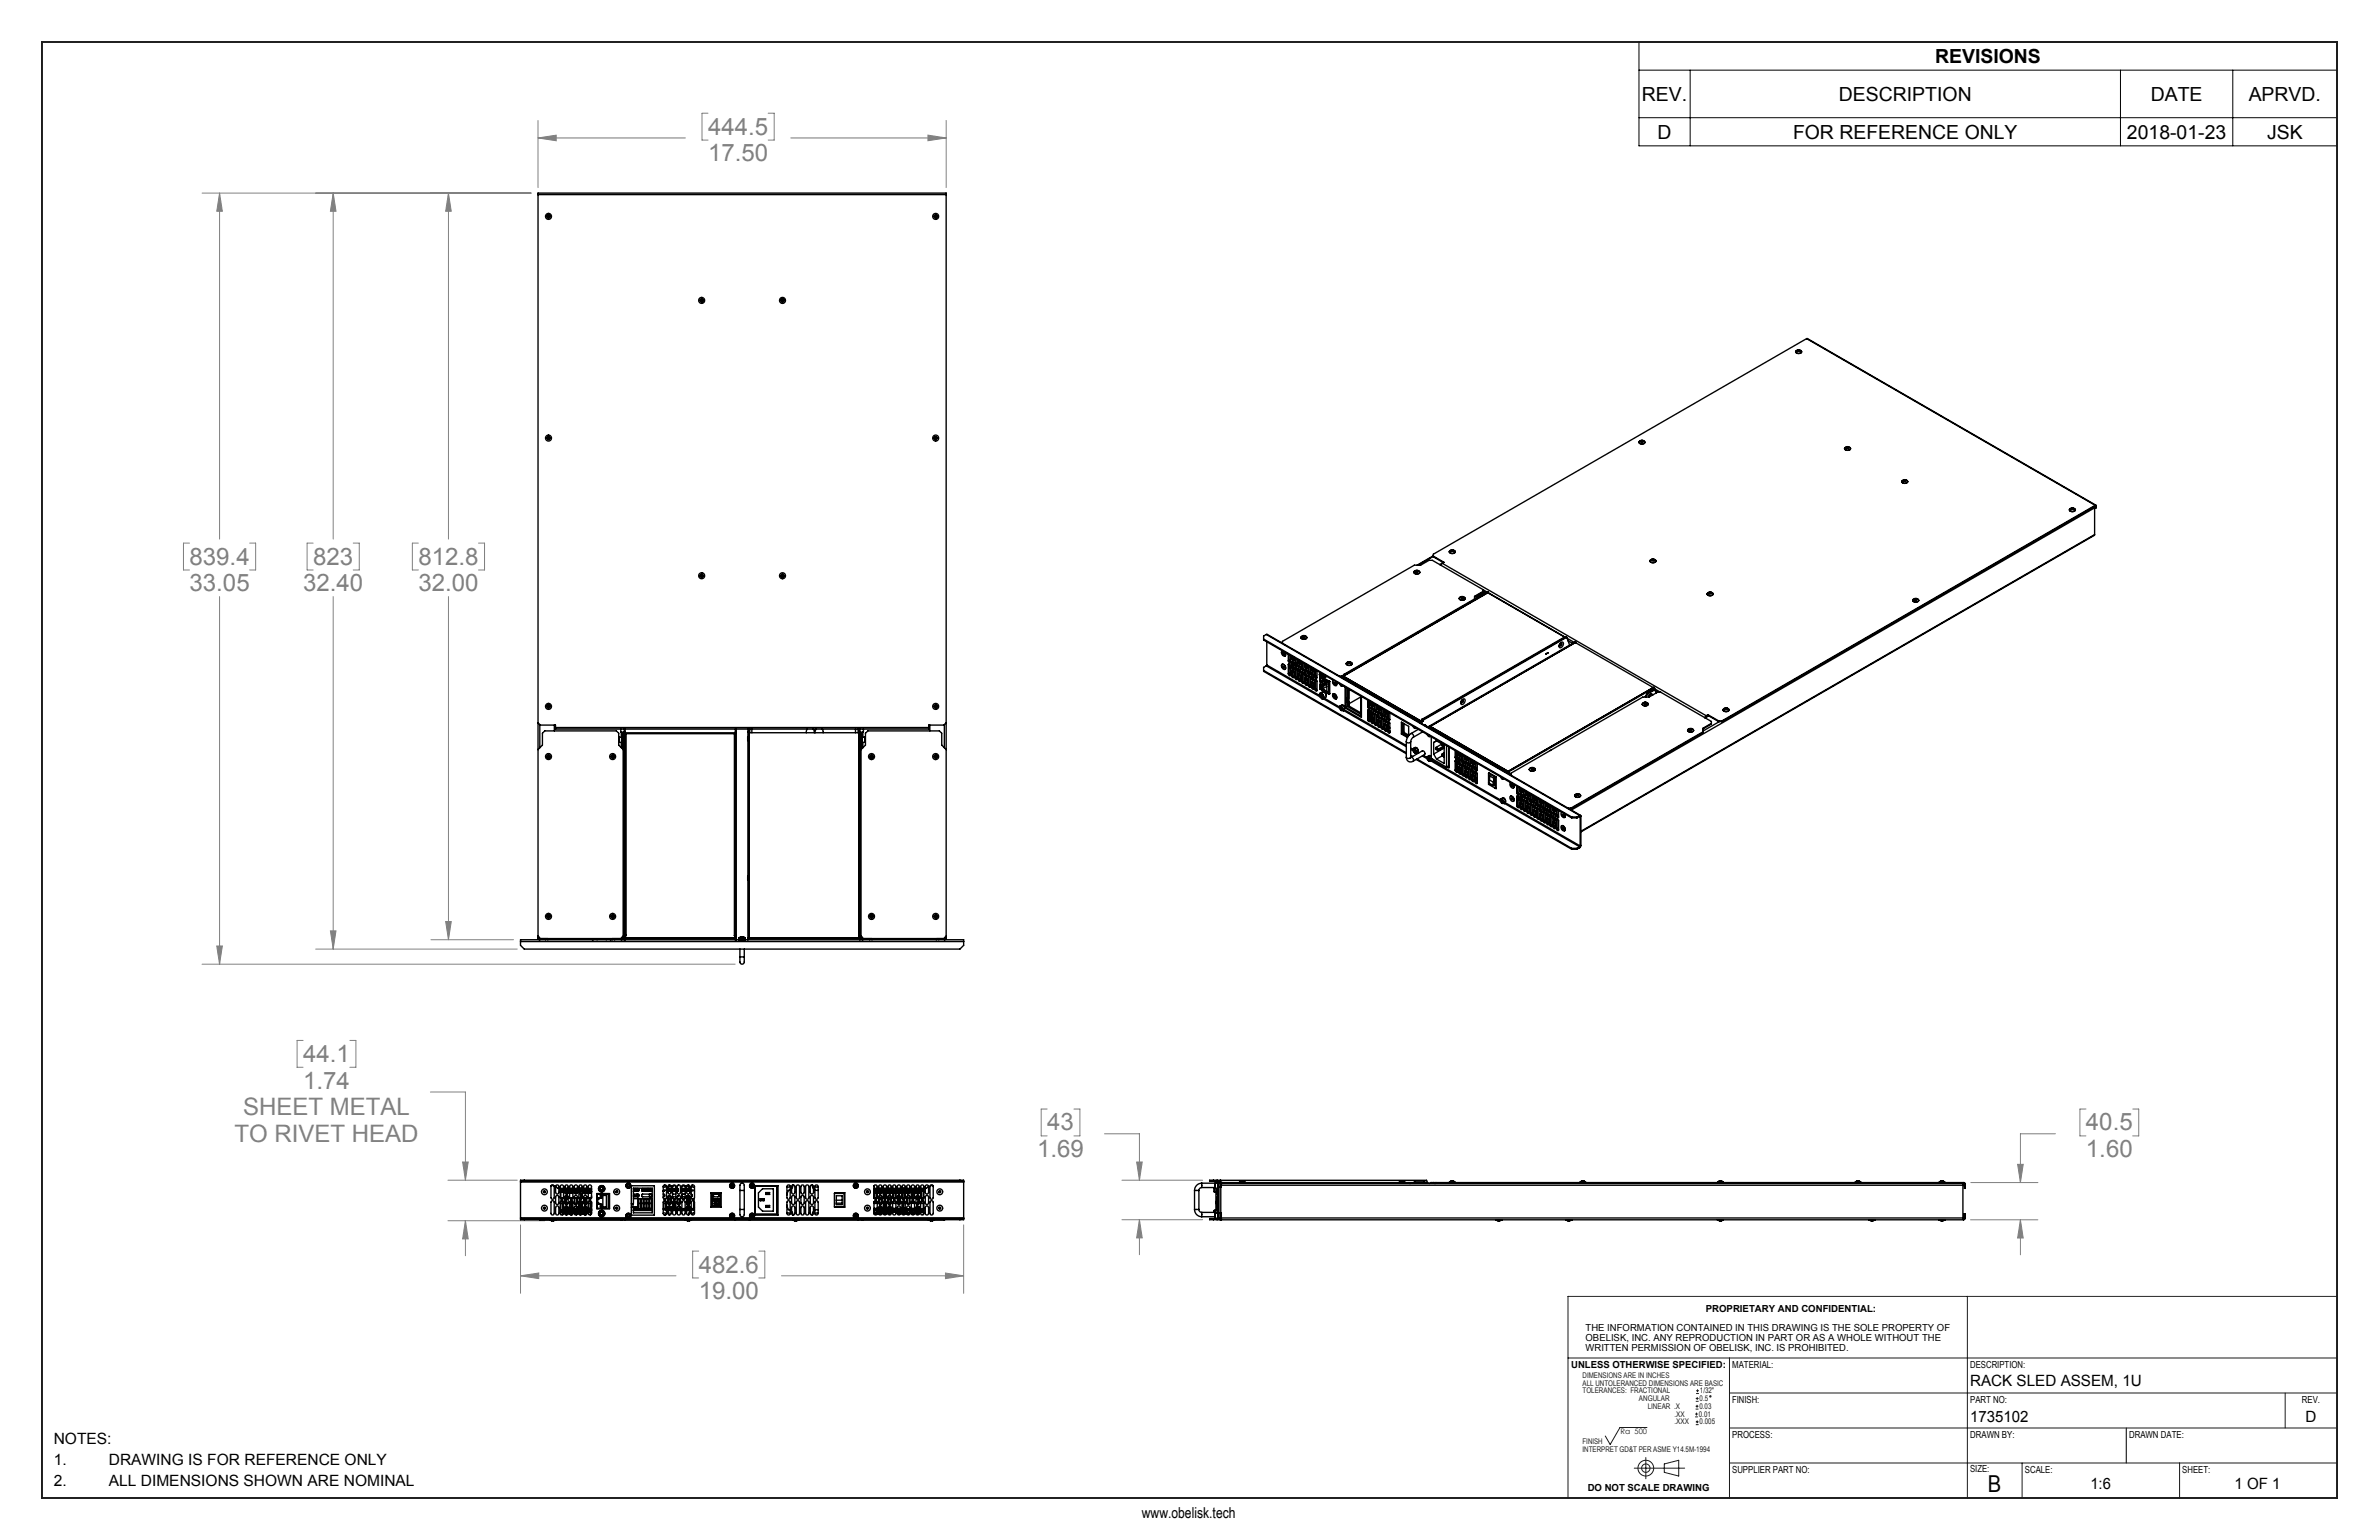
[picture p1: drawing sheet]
<svg xmlns="http://www.w3.org/2000/svg" width="432mm" height="279mm" viewBox="0 0 432 279" stroke-linecap="round" stroke-linejoin="round" font-family="sans-serif">
<defs><g id="words">
<g font-size="4.4" fill="#808080">
<text x="128.5" y="24.4">444.5</text>
<text x="128.5" y="29.3">17.50</text>
<text x="34.4" y="102.4">839.4</text>
<text x="34.4" y="107.3">33.05</text>
<text x="55" y="107.3">32.40</text>
<text x="56.8" y="102.4">823</text>
<text x="76" y="102.4">812.8</text>
<text x="76" y="107.3">32.00</text>
<text x="55" y="192.7">44.1</text>
<text x="55" y="197.5">1.74</text>
<text x="44.1" y="202.4">SHEET METAL</text>
<text x="42.5" y="207.2">TO RIVET HEAD</text>
<text x="188.3" y="209.9">1.69</text>
<text x="190.1" y="205.1">43</text>
<text x="378.6" y="205.1">40.5</text>
<text x="378.6" y="209.9">1.60</text>
<text x="126.8" y="230.9">482.6</text>
<text x="126.8" y="235.7">19.00</text>
</g>
<text font-size="4.2" x="360.8" y="270.7">B</text>
<g font-size="3.5">
<text x="351.2" y="11.5">REVISIONS</text>
<text x="298" y="18.3">REV.</text>
<text x="333.8" y="18.3">DESCRIPTION</text>
<text x="390.4" y="18.3">DATE</text>
<text x="408.2" y="18.3">APRVD.</text>
<text x="300.8" y="25.2">D</text>
<text x="325.4" y="25.2">FOR REFERENCE ONLY</text>
<text x="386" y="25.2">2018-01-23</text>
<text x="411.5" y="25.2">JSK</text>
</g>
<g font-size="2.8">
<text x="357.6" y="251.4">RACK SLED ASSEM, 1U</text>
<text x="357.6" y="258">1735102</text>
<text x="9.8" y="262">NOTES:</text>
<text x="418.5" y="258">D</text>
<text x="9.8" y="265.8">1.</text>
<text x="9.8" y="269.6">2.</text>
<text x="19.8" y="265.8">DRAWING IS FOR REFERENCE ONLY</text>
<text x="19.8" y="269.6">ALL DIMENSIONS SHOWN ARE NOMINAL</text>
<text x="379.4" y="270.1">1:6</text>
<text x="405.6" y="270.1">1 OF 1</text>
</g>
<text font-size="2.7" x="207.2" y="275.4">www.obelisk.tech</text>
<g font-size="1.8">
<text x="309.6" y="238">PROPRIETARY AND CONFIDENTIAL:</text>
<text x="287.8" y="241.5">THE INFORMATION CONTAINED IN THIS DRAWING IS THE SOLE PROPERTY OF</text>
<text x="287.8" y="243.3">OBELISK, INC. ANY REPRODUCTION IN PART OR AS A WHOLE WITHOUT THE</text>
<text x="287.8" y="245">WRITTEN PERMISSION OF OBELISK, INC. IS PROHIBITED.</text>
<text x="285.2" y="248.2">UNLESS OTHERWISE SPECIFIED:</text>
<text x="314.4" y="248.2">MATERIAL:</text>
<text x="357.6" y="248.2">DESCRIPTION:</text>
<text x="314.4" y="254.5">FINISH:</text>
<text x="357.6" y="254.5">PART NO:</text>
<text x="417.8" y="254.5">REV.</text>
<text x="314.4" y="260.9">PROCESS:</text>
<text x="357.6" y="260.8">DRAWN BY:</text>
<text x="386.4" y="260.8">DRAWN DATE:</text>
<text x="314.4" y="267.2">SUPPLIER PART NO:</text>
<text x="357.6" y="267">SIZE:</text>
<text x="367.5" y="267.2">SCALE:</text>
<text x="396.1" y="267.2">SHEET:</text>
<text x="288.2" y="270.5">DO NOT SCALE DRAWING</text>
</g>
<g font-size="1.4" fill="#191924">
<text x="287.2" y="250">DIMENSIONS ARE IN INCHES</text>
<text x="287.2" y="251.4">ALL UNTOLERANCED DIMENSIONS ARE BASIC</text>
<text x="287.2" y="252.8">TOLERANCES: FRACTIONAL</text>
<text x="297.5" y="254.2">ANGULAR</text>
<text x="299.1" y="255.6">LINEAR .X</text>
<text x="303.9" y="257">.XX</text>
<text x="308.4" y="257">0.01</text>
<text x="308.5" y="255.6">0.03</text>
<text x="308.5" y="254.2">0.5</text>
<text x="308.5" y="252.8">1/32&quot;</text>
<text x="287.2" y="263.5">INTERPRET GD&amp;T PER ASME Y14.5M-1994</text>
<text x="287.2" y="262.1">FINISH</text>
<text x="294.1" y="260.2">Ra 500</text>
<text x="303.9" y="258.4">.XXX</text>
<text x="308.5" y="258.4">0.005</text>
</g>
</g></defs>
<g fill="none" stroke="#191924" stroke-width=".18">
<path d="M357.1 235.2v36.6M424.1 235.2h-139.5v36.6M284.6 246.4h139.6M298.9 259h-4.9l-1.7 3.1-.9-1.6M307.7 257.1h.5M307.7 256.6h.5M307.8 255.7h.5M307.8 255.1h.5M307.8 258.5h.5M307.8 258h.5M307.8 254.2h.5M307.8 253.7h.5"/>
<path d="M307.9 252.8h.5M307.9 252.3h.5M307.9 256.3v.5M308 254.9v.5M308.1 257.7v.5M308.1 253.5v.5M308.1 252.1v.5M313.9 252.7h110.3M313.9 246.4v25.4M313.9 259.1h110.2M414.8 252.7v6.4M296.6 266.4h9.2"/>
<path d="M298.7 264.4v3.9M302.1 265.6l2.6-.7v2.9l-2.6-.7zM313.9 265.4h110.3M367 265.4v6.4M395.6 265.4v6.4"/>
<circle cx="310.4" cy="253.3" r=".13"/>
<circle cx="298.7" cy="266.4" r="1.43"/>
<circle cx="298.7" cy="266.4" r=".76"/>
</g>
<g fill="none" stroke="#808080" stroke-width=".18">
<path d="M36.7 35h59.7M39.8 35l.6 3.3h-1.1zM39.8 35v62.8M60.5 35l.5 3.3h-1zM60.5 35v62.8M81.4 35l.5 3.3h-1zM81.4 35v62.8M97.7 25l3.3-.5v1zM97.7 21.9v12.1M97.7 25h26.7M128.5 20.5h-1.1v4.9h1.1M139.4 20.5h1.1v4.9h-1.1"/>
<path d="M143.5 25h28.2M168.4 24.5l3.3 .5-3.3 .5zM171.7 21.9v12.1M34.4 98.5h-1.1v4.9h1.1M45.3 98.5h1.1v4.9h-1.1M56.8 98.5h-1.1v4.9h1.1M64.1 98.5h1.1v4.9h-1.1M75.9 98.5h-1.1v4.9h1.1M86.9 98.5h1v4.9h-1M39.8 108.2v66.7M60.5 108.2v64M81.4 108.2v62.3"/>
<path d="M36.7 174.9h96.7M39.3 171.6h1.1l-.6 3.3zM57.3 172.2h36.6M60 168.9h1l-.5 3.3zM78.2 170.5h15M80.9 167.2h1l-.5 3.3zM55 188.8h-1.1v4.8h1.1M63.5 188.8h1.1v4.8h-1.1M78.1 198.1h6.4v16M81.3 214.1h12.6M84 210.8h1l-.5 3.3zM190.1 201.2h-1.1v4.9h1.1"/>
<path d="M194.9 201.2h1.1v4.9h-1.1M200.5 205.7h6.3v8.4M203.6 214.1h14.7M206.3 210.8h1l-.5 3.3zM357.7 214.6h12.2M366.2 211.2h1l-.5 3.4zM373.1 205.7h-6.4v8.9M378.6 201.2h-1.1v4.9h1.1M387.1 201.2h1.1v4.9h-1.1M81.3 221.5h17.6M84.5 221.5v6.3M84.5 221.5l.5 3.3h-1z"/>
<path d="M94.5 231.5l3.3-.5v1zM94.5 222.2v12.4M94.5 231.5h28.2M126.8 227h-1.1v4.9h1.1M137.7 227h1.1v4.9h-1.1M141.8 231.5h33.1M171.6 231l3.3 .5-3.3 .5zM174.9 222.2v12.4M203.6 221.3h14.7M206.8 221.3v6.3M206.8 221.3l.5 3.3h-1zM357.7 221.3h12.2"/>
<path d="M366.7 221.3l.5 3.3h-1zM366.7 221.3v6.4"/>
</g>
<path d="M297.5 7.6h126.7v18.9h-126.7zM297.5 12.7h126.7M306.8 12.7v13.8M384.9 12.7v13.8M405.3 12.7v13.8M297.5 21.4h126.7M385.9 259.1v6.3" fill="none" stroke="#000" stroke-width=".18"/>
<path d="M7.6 7.6h416.6v264.2h-416.6z" fill="none" stroke="#191924" stroke-width=".35"/>
<path d="M94.5 231.5l3.3-.5v1zM171.6 231l3.3 .5-3.3 .5zM84 210.8h1l-.5 3.3zM84.5 221.5l.5 3.3h-1zM366.2 211.2h1l-.5 3.4zM366.7 221.3l.5 3.3h-1zM206.3 210.8h1l-.5 3.3zM206.8 221.3l.5 3.3h-1zM60.5 35l.5 3.3h-1zM60 168.9h1l-.5 3.3zM81.4 35l.5 3.3h-1zM80.9 167.2h1l-.5 3.3zM97.7 25l3.3-.5v1zM168.4 24.5l3.3 .5-3.3 .5zM39.8 35l.6 3.3h-1.1zM39.3 171.6h1.1l-.6 3.3z" fill="#808080"/>
<g fill="none" stroke="#000" stroke-width=".25">
<path d="M97.7 35.3v-.3h74v.3M97.7 35.3v134.9M97.7 35.3h74M99.3 39.2v.1M99.3 39.3h.1M99.3 39.2h.1M99.4 39.2v.1M99.4 39.2h.1M99.4 39.3h-.1M99.4 39.3h.1M99.4 39.2h-.1M99.4 39.3l.1 .1"/>
<path d="M99.5 39.2h-.1M99.5 39.4h.1M99.5 39.2h.1M99.5 39.3v.1M99.5 39.1v.1M99.5 39.4v.1M99.5 39.1h.1M99.5 39h.1M99.5 39v.1M99.5 39.5h.1M99.6 39.1h.1M99.6 39.4v.1"/>
<path d="M99.6 39.1v.1M99.6 39.4h.1M99.6 39.5h.1M99.6 39v.1M99.6 39.3v.1M99.6 39.2h.1M99.7 39.3h-.1M99.7 39.3h.1M99.7 39.2h.1M99.7 39.3l-.1 .1M99.7 39.2v.1M99.8 39.3h-.1"/>
<path d="M99.8 39.2v.1M99.8 39.2h-.1M169.6 39.3h.1M169.6 39.2v.1M169.6 39.2h.1M169.7 39.3v.1M169.7 39.2h-.1M169.7 39.2h.1M169.7 39.3h.1M169.7 39.4h.1M169.8 39.3l-.1 .1M169.8 39.2h-.1"/>
<path d="M169.8 39.3v.1M169.8 39.4v.1M169.8 39.1l-.1 .1M169.8 39.1h.1M169.8 39.5h.1M169.8 39h.1M169.8 39v.1M169.8 39.1v.1M169.8 39.4h.1M169.9 39.1h.1M169.9 39.4v.1M169.9 39.1v.1"/>
<path d="M169.9 39.4h.1M169.9 39.5h.1M169.9 39v.1M169.9 39.3v.1M169.9 39.2h.1M170 39.2h.1M170 39.3h.1M170 39.3h-.1M170 39.3l-.1 .1M170 39.2v.1M170.1 39.3h-.1M170.1 39.2v.1"/>
<path d="M170.1 39.2h-.1M171.7 35.3v134.9M127.1 54.4v.2M127.1 54.6h.1M127.1 54.4h.1M127.2 54.4v.2M127.2 54.4h.1M127.2 54.6h.1M127.2 54.6h-.1M127.2 54.4h-.1M127.3 54.4h-.1M127.3 54.6h.1"/>
<path d="M127.3 54.4h.1M127.3 54.6v.1M127.3 54.3h.1M127.3 54.3v.1M127.3 54.7h.1M127.4 54.3v.1M127.4 54.6v.1M127.4 54.4h.1M127.4 54.6h.1M127.4 54.7h.1M127.4 54.3h.1M127.5 54.4h.1"/>
<path d="M127.5 54.6h.1M127.5 54.6h-.1M127.5 54.4v.2M127.6 54.6h-.1M127.6 54.4v.2M127.6 54.4h-.1M141.8 54.6h.1M141.8 54.4v.2M141.8 54.4h.1M141.9 54.6h.1M141.9 54.4h-.1M141.9 54.4h.1"/>
<path d="M142 54.6h-.1M142 54.4h-.1M142 54.6h.1M142 54.6v.1M142 54.4h.1M142 54.7h.1M142 54.3h.1M142 54.3v.1M142.1 54.3v.1M142.1 54.6v.1M142.1 54.4h.1M142.1 54.6h.1"/>
<path d="M142.1 54.7h.1M142.1 54.3h.1M142.2 54.6h-.1M142.2 54.6h.1M142.2 54.4h.1M142.2 54.4v.2M142.3 54.6h-.1M142.3 54.4v.2M142.3 54.4h-.1M99.3 79.4v.1M99.3 79.5l.1 .1M99.3 79.4h.1"/>
<path d="M99.4 79.4v.1M99.4 79.4h.1M99.4 79.5h.1M99.4 79.5h-.1M99.4 79.4h-.1M99.4 79.6h.1M99.4 79.5v.1M99.4 79.5l.1 .1M99.5 79.4h-.1M99.5 79.4h.1M99.5 79.6h.1M99.5 79.3v.1"/>
<path d="M99.5 79.6v.1M99.5 79.2h.1M99.5 79.2v.1M99.5 79.7h.1M99.5 79.3h.1M99.6 79.3v.1M99.6 79.6v.1M99.6 79.4h.1M99.6 79.6h.1M99.6 79.7h.1M99.6 79.2v.1M99.7 79.4h.1"/>
<path d="M99.7 79.5h.1M99.7 79.5l-.1 .1M99.7 79.5v.1M99.7 79.6h-.1M99.7 79.4v.1M99.8 79.5l-.1 .1M99.8 79.4v.1M99.8 79.4h-.1M169.6 79.5l.1 .1M169.6 79.4v.1M169.6 79.4h.1M169.6 79.5h.1"/>
<path d="M169.7 79.6h.1M169.7 79.4h-.1M169.7 79.4h.1M169.7 79.5v.1M169.7 79.5l.1 .1M169.8 79.6h.1M169.8 79.6h-.1M169.8 79.4h-.1M169.8 79.6v.1M169.8 79.3l-.1 .1M169.8 79.3v.1M169.8 79.7h.1"/>
<path d="M169.8 79.2h.1M169.8 79.2v.1M169.8 79.3h.1M169.8 79.4h.1M169.9 79.3v.1M169.9 79.6v.1M169.9 79.4h.1M169.9 79.6h.1M169.9 79.7h.1M169.9 79.2v.1M170 79.5l-.1 .1M170 79.5v.1"/>
<path d="M170 79.4h.1M170 79.5h.1M170 79.6h-.1M170 79.4v.1M170.1 79.5l-.1 .1M170.1 79.4v.1M170.1 79.4h-.1M297.9 80h.1M297.9 79.9h.1M297.9 79.9v.1M297.9 79.9v.2M298 79.9h.1"/>
<path d="M298 79.9v.2M298.1 79.9h-.1M298.1 79.9v.2M298.1 79.9l.1 .1M298.1 79.9h.1M298.2 80h.1M325.9 63.8a.6 .6 0 0 0 .6 .3 .6 .6 0 0 0 .5-.3M326 63.6a.59 .59 0 0 1 1 .3 .57 .57 0 0 1-.6 .2 .57 .57 0 0 1-.4-.4zM326.3 63.6v.2M326.3 63.6h.1M326.3 63.6v.1M326.3 63.5h.1"/>
<path d="M326.3 63.5l-.1 .1h.1M326.3 63.5l.1 .2M326.4 63.7h-.1M326.4 63.5h.1M326.4 63.5v.2M326.5 63.7l-.2 .1M326.5 63.7l.1 .1M326.5 63.5v.2M326.5 63.5h.1M326.5 63.5l.1 .2M326.6 63.7h.1M326.6 63.5l.1 .1h-.1"/>
<path d="M326.6 63.5h-.1M326.6 63.5v.2M326.6 63.6h.1M326.6 63.6v.1M326.6 63.6v.2M327.9 61.4l52.5 30.3M327.9 61.4l-67.7 39.2v.4l1.8 1.1M327.9 61.4l52.4 30.3M263.1 99.9a.59 .59 0 0 1 1 .3 .57 .57 0 0 1-.6 .2 .57 .57 0 0 1-.4-.4zM263.5 99.9v.1M263.5 99.9h.1M263.5 99.8h.1"/>
<path d="M263.5 99.8v.1M263.5 99.8v.2M263.5 100h.1M263.6 99.8h.1M263.6 100h-.1M263.6 99.8l-.1 .2M263.6 100h.1M263.6 99.8v.2M263.7 100h.1M263.7 99.8v.1M263.7 99.8h-.1M263.7 99.8v.2"/>
<path d="M263.7 99.9h.1M263.7 99.9v.1M297.5 80.2a.62 .62 0 0 0 1.1 0M297.5 80.2h.1M297.6 80a.59 .59 0 0 1 1 .3 .57 .57 0 0 1-.6 .3 .57 .57 0 0 1-.5-.5zM297.9 80v.2M297.9 80.1h.1M298 80.1l-.1 .1M298 80.1l.1 .1M298.1 80.1h.1M298.1 80h.1M298.1 80v.2"/>
<path d="M298.2 80l-.1 .2M298.2 80v.2M298.6 80.2h.1M334.8 81.4a.6 .6 0 0 0 .5 .3 .6 .6 0 0 0 .6-.3M334.9 81.2a.59 .59 0 0 1 1 .2 .57 .57 0 0 1-.6 .3 .57 .57 0 0 1-.5-.4zM335.2 81.2v.1M335.2 81.2h.1M335.2 81.1h.1M335.2 81.1h-.1l.1 .1M335.2 81.1v.2M335.2 81.3h.1M335.3 81.1h.1"/>
<path d="M335.3 81.3h-.1M335.3 81.1v.2M335.3 81.2v.1M335.3 81.2l.1 .1M335.3 81.1v.1M335.4 81.1h-.1M335.4 81.3h.1M335.4 81.1v.2M335.5 81.1h.1l-.1 .1M335.5 81.1h-.1M335.5 81.1l-.1 .2M335.5 81.2h.1"/>
<path d="M335.5 81.2v.1M345.2 87.4a.61 .61 0 0 0 .5 .3 .61 .61 0 0 0 .6-.3M345.2 87.2h.1a.55 .55 0 0 1 .5-.2 .55 .55 0 0 1 .4 .5 .62 .62 0 0 1-1-.2zM345.6 87.2v.1M345.6 87.2h.1M345.6 87.1h-.1l.1 .1M345.6 87.1h.1M345.6 87.1v.2M345.6 87.3h.1M345.7 87.2l-.1 .1M345.7 87.1h.1M345.7 87.1v.2"/>
<path d="M345.7 87.2h.1M345.7 87.1v.1M345.8 87.2v.1M345.8 87.1h-.1M345.8 87.1v.2M345.8 87.3h.1M345.8 87.1h.1l-.1 .1M345.8 87.1h.1M345.8 87.2h.1M345.9 87.2l-.1 .1M375.6 92.5a.61 .61 0 0 0 .5 .3 .61 .61 0 0 0 .6-.3M375.7 92.3a.55 .55 0 0 1 .6-.1 .55 .55 0 0 1 .4 .4 .62 .62 0 0 1-1.1-.2z"/>
<path d="M376 92.3v.1M376 92.3h.1M376 92.2h-.1l.1 .1M376 92.2h.1M376 92.2l.1 .2M376.1 92.4h-.1M376.1 92.2h.1M376.1 92.2v.2M376.1 92.4h.1M376.2 92.4h.1M376.2 92.2h-.1M376.2 92.2v.2"/>
<path d="M376.3 92.2h.1l-.1 .1M376.3 92.2h-.1M376.3 92.2l-.1 .2M376.3 92.3h.1M376.3 92.3v.1M380.1 91.9l.1 5.1M380.2 97l-.1 .1-93.2 53.8M380.2 97l-93.3 53.8M380.3 91.7l.2 .1M380.3 91.8l.1 .1M380.3 91.7l-67.8 39.1M380.3 91.8l-67.8 39.1"/>
<path d="M380.3 91.7v.1M380.4 91.9v.2l-95.2 54.9M380.5 91.8l-.1 .1M380.5 91.8v.3l-.3 .2M127.1 104.4v.1M127.1 104.5h.1M127.1 104.4h.1M127.2 104.4v.1M127.2 104.5h.1M127.2 104.4h.1M127.2 104.5h-.1M127.2 104.4h-.1"/>
<path d="M127.3 104.4h-.1M127.3 104.5v.1M127.3 104.4h.1M127.3 104.5h.1M127.3 104.3v.1M127.3 104.6v.1M127.3 104.3h.1M127.3 104.2h.1M127.3 104.2v.1M127.3 104.7h.1M127.3 104.6h.1M127.4 104.6h.1"/>
<path d="M127.4 104.3v.1M127.4 104.6v.1M127.4 104.3h.1M127.4 104.2v.1M127.4 104.5v.1M127.4 104.5h.1M127.4 104.4h.1M127.5 104.5h.1M127.5 104.4h.1M127.5 104.5h-.1M127.5 104.4v.1M127.6 104.5h-.1"/>
<path d="M127.6 104.4v.1M127.6 104.4h-.1M141.8 104.5h.1M141.8 104.4v.1M141.8 104.4h.1M141.9 104.5h.1M141.9 104.4h-.1M141.9 104.4h.1M141.9 104.5l.1 .1M142 104.5h-.1M142 104.5v.1M142 104.4h-.1"/>
<path d="M142 104.6v.1M142 104.3l-.1 .1M142 104.3h.1M142 104.7h.1M142 104.2h.1M142 104.2v.1M142 104.6h.1M142 104.3v.1M142.1 104.6h.1M142.1 104.3v.1M142.1 104.6v.1M142.1 104.3h.1"/>
<path d="M142.1 104.2v.1M142.1 104.5v.1M142.1 104.5h.1M142.1 104.4h.1M142.2 104.5h-.1M142.2 104.5h.1M142.2 104.4h.1M142.2 104.4v.1M142.3 104.5h-.1M142.3 104.4v.1M142.3 104.4h-.1M229.4 115.9l55.9 32.3"/>
<path d="M229.8 115.1h.2l56.9 32.8M229.8 115.1l-.4 .3v.7l55.9 32.3M229.8 115.1l56.9 32.8M229.9 116.4v4.2M232.7 118.1h.1a.54 .54 0 0 0-.1 .6 .54 .54 0 0 0 .5 .3l.1-.4-.2-.3M232.8 116.7h.1M232.8 118.5a.16 .16 0 0 0 0 .3 .16 .16 0 0 0 .2-.1M232.9 118.5l.1 .1M233.2 118.4l.2 .4-.2 .2M233.8 118.7v1.2M234 119.8l.2 .4M234 119.8l-.2 .1"/>
<path d="M234 118.8v1M234.3 118.9l-.1 1.4-.2-.1-.2-.3M234.4 119v.5M234.6 119.4l.2 .4M234.6 119.4l-.2 .1M234.6 119.1v.3M234.9 119.3l-.1 .5h-.2l-.2-.3M235 119.4v1.2M235.2 119.5v1M235.4 119.6v1.4l-.2-.1-.2-.3M235.6 119.7v.5M235.8 119.8v.3"/>
<path d="M236 119.9l-.2 .1M236 120v.5h-.2l-.2-.3M236.1 115.7a.62 .62 0 0 0 1.1 0M236.1 115.6v.1M236.2 115.5a.59 .59 0 0 1 1 .2 .57 .57 0 0 1-.6 .3 .57 .57 0 0 1-.5-.5zM236.5 115.5v.1l.1-.1M236.5 115.5v.1M236.5 115.4v.1M236.5 115.4v.2M236.5 115.3l.1 .1M236.5 115.3l-.1 .1h.1M236.5 115.3l.1 .2"/>
<path d="M236.6 115.5h-.1M236.6 115.5v.1M236.6 115.4h.1M236.6 115.4v.1M236.7 115.5h-.1M236.7 115.4v.1M236.7 115.4h.1M236.8 115.5h.1M236.8 115.5l-.1 .1M236.8 115.3l.1 .1h-.1M236.8 115.3l-.1 .1M236.8 115.3v.2"/>
<path d="M236.8 115.4v.1M236.8 115.4v.2v-.1M236.8 115.5v.1l-.1-.1M237.2 115.6v.1M256.6 103.8a.62 .62 0 0 0 1.1 0M256.6 103.8h.1M256.7 103.6a.59 .59 0 0 1 1 .3 .57 .57 0 0 1-.6 .2 .57 .57 0 0 1-.4-.4zM257 103.6v.1h.1M257 103.6v.2M257 103.6h.1M257 103.6l.1 .2M257 103.5h.1"/>
<path d="M257 103.5v.1M257 103.5l.1 .2M257.1 103.7h-.1M257.1 103.7h.1M257.1 103.5h.1M257.1 103.5v.2M257.2 103.7h-.1M257.2 103.7h.1M257.2 103.5v.2M257.2 103.5h.1M257.2 103.7l.1 .1M257.3 103.7h.1"/>
<path d="M257.3 103.7h-.1M257.3 103.5l.1 .1h-.1M257.3 103.5h-.1M257.3 103.5v.2M257.3 103.6h.1M257.3 103.6v.2M257.7 103.8h.1M260.2 100.8l-3 1.7M260.2 100.9l1.9 1.1-.3 .2M260.2 100.9l-2.8 1.6M261.6 102.4l-.1 .1M261.8 102.2l-.2 .4"/>
<path d="M261.8 102.2l47.9 27.7M262 102.1l-.7 .3M263.1 100.1a.62 .62 0 0 0 1 0M263.1 100.1h.1M264.1 100.1h.1M264.8 108.6a.62 .62 0 0 0 1.1 0M264.8 108.6h.1M264.9 108.4a.59 .59 0 0 1 1 .2 .57 .57 0 0 1-.6 .3 .57 .57 0 0 1-.4-.5zM265.2 108.4l.1 .1M265.3 108.4h.1M265.3 108.4h-.1M265.3 108.4v.1"/>
<path d="M265.3 108.3h.1M265.3 108.3h-.1M265.3 108.3v.2M265.3 108.5h.1M265.4 108.3h.1M265.4 108.4l-.1 .1M265.4 108.3l-.1 .2M265.4 108.4h.1M265.4 108.3v.1M265.4 108.4l.1 .1M265.4 108.3v.2M265.5 108.5h.1"/>
<path d="M265.5 108.3h.1M265.5 108.3h-.1M265.5 108.3v.2M265.5 108.4h.1M265.5 108.4v.1M265.9 108.6h.1M267.6 108.6h.1M268.3 108.1l.1 .1M268.3 108.1l-.2 .3M268.4 108l-.3 .4M268.4 108h.1M268.4 108.2h.1"/>
<path d="M268.6 107.9l-.3 .2-.2 .3M269.2 107v.4l-1.6 .9M269.2 107.3l-1.6 .9v.5M269.2 107.3l.2 .2M269.5 107.5l-1.1 .7M269.6 107.5l-.2-.1-1.1 .7M269.9 107.4l-9.9-5.7h-.6l-1.6 .8h-1.1l-23.9 13.9v.3M269.9 107.4h.2M269.9 107.4h.1M269.9 107.4l-26 14.9M269.9 107.5l14.2 8.1M269.9 107.5v.1"/>
<path d="M270 107.6h.1M270 107.6l-25.9 14.8M270 107.4l.2 .2M270 107.4l-25.9 15M270 107.6l-25.8 14.9M270.1 107.6h-.1M280.6 118.6l.4-.2zM280.9 118.4l.1 .1M283.2 116.8l.1-.1a.23 .23 0 0 1 .1 .3 .23 .23 0 0 1-.3 .1zM283.2 116.8l.2 .1-.2 .2zM283.2 116.8h.1M283.3 116.6l.2-.1a.57 .57 0 0 1 .2 .7 .57 .57 0 0 1-.7 .3v-.4z"/>
<path d="M283.3 116.8l-.2 .3M283.9 115.6l.1 .1M283.9 115.6l-25.8 14.9M284 115.6h-.1M284.2 115.6l.2 .1M284.2 115.6l-26 15M284.2 115.6l.1 .1M284.3 115.7h.1l.5 1.3M284.3 115.7l-26 14.9M284.4 115.8l1.3 .8M284.6 116.3l.8 .4M285.9 116.6l14.2 8.1"/>
<path d="M286 116.5l-26.4 15.3M286 116.5h-.1l-26.4 15.2M286 116.5l.1 .2M299.5 101.8a.62 .62 0 0 0 1.1 0M299.5 101.8h.1M299.6 101.6a.59 .59 0 0 1 1 .2 .57 .57 0 0 1-.6 .3 .57 .57 0 0 1-.5-.4zM299.9 101.6v.1M299.9 101.6h.1M299.9 101.5h.1M299.9 101.5v.2M299.9 101.7h.1M300 101.5h.1"/>
<path d="M300 101.6l-.1 .1M300 101.5v.2M300 101.6h.1M300 101.5v.1M300.1 101.5h-.1M300.1 101.5v.2M300.1 101.7h.1M300.1 101.5h.1M300.1 101.6h.1M300.1 101.6v.1M300.2 101.6v.1l-.1-.1M300.2 101.5h.1"/>
<path d="M300.2 101.6v.1M300.6 101.8h.1M309.8 107.8a.63 .63 0 0 0 1.1 0M309.8 107.8h.1M309.9 107.6a.55 .55 0 0 1 .6-.2 .55 .55 0 0 1 .4 .5 .62 .62 0 0 1-1-.2zM310.2 107.6v.1l.2-.1M310.2 107.6l.1 .1M310.3 107.6h-.1M310.3 107.6v.1M310.3 107.5h-.1l.1 .1M310.3 107.5h.1M310.3 107.5v.1"/>
<path d="M310.4 107.5h.1M310.4 107.5l-.1 .1M310.4 107.6h.1M310.4 107.6l.1 .1M310.4 107.5v.1M310.5 107.6v.1M310.5 107.5h.1l-.1 .1M310.5 107.5h-.1M310.5 107.5v.1M310.5 107.6h.1M310.9 107.8h.1M347.2 108.9a.61 .61 0 0 0 .5 .3 .61 .61 0 0 0 .6-.3"/>
<path d="M347.2 108.7h.1a.55 .55 0 0 1 .5-.1 .55 .55 0 0 1 .4 .4 .62 .62 0 0 1-1-.2zM347.6 108.7v.2M347.6 108.7h.1M347.6 108.6l-.1 .1h.1M347.6 108.6h.1M347.6 108.6v.2M347.6 108.8h.1M347.7 108.8l-.1 .1M347.7 108.6h.1M347.7 108.6v.2M347.7 108.8h.1M347.8 108.8v.1"/>
<path d="M347.8 108.6h-.1M347.8 108.6v.2M347.8 108.8h.1M347.8 108.6l.1 .1h-.1M347.8 108.6h.1M347.8 108.7h.1M347.8 108.7v.1M347.9 108.7l-.1 .2M97.7 131.1l.4 .4h2.7v.5M97.7 136l.8-.8v-2.2l.4-.4h13l.4 .4v2.2l.8 .8M98 131.5v4.2M99.3 137.2v.1"/>
<path d="M99.3 137.3h.1M99.3 128.1v.1M99.3 128.2h.1M99.3 137.2h.1M99.3 128.1h.1M99.4 137.2v.1M99.4 128.1v.1M99.4 137.2h.1M99.4 137.3h.1M99.4 128.1h.1M99.4 128.2h.1M99.4 137.3h-.1"/>
<path d="M99.4 128.2h-.1M99.4 137.2h-.1M99.4 137.3l.1 .1M99.4 128.1h-.1M99.4 128.2l.1 .1M99.5 137.2h-.1M99.5 137.4h.1M99.5 128.1h-.1M99.5 128.3h.1M99.5 137.2h.1M99.5 128.1h.1M99.5 137.3v.1"/>
<path d="M99.5 128.2v.1M99.5 137.1v.1M99.5 137.4v.1M99.5 128.3v.1M99.5 137.1h.1M99.5 128h.1M99.5 137h.1M99.5 137v.1M99.5 137.5h.1M99.5 127.9h.1M99.5 127.9v.1M99.5 128.4h.1"/>
<path d="M99.5 128v.1M99.6 128h.1M99.6 128.3v.1M99.6 137.1h.1M99.6 137.4v.1M99.6 137.1v.1M99.6 137.4h.1M99.6 137.5h.1M99.6 128v.1M99.6 128.3h.1M99.6 128.4h.1M99.6 137v.1"/>
<path d="M99.6 127.9v.1M99.6 137.3v.1M99.6 137.2h.1M99.6 128.2v.1M99.6 128.1h.1M99.7 137.2h.1M99.7 137.3h.1M99.7 128.1h.1M99.7 128.2h.1M99.7 137.3h-.1M99.7 128.2h-.1M99.7 137.3l-.1 .1"/>
<path d="M99.7 128.2l-.1 .1M99.7 137.2v.1M99.7 128.1v.1M99.8 137.3h-.1M99.8 137.2v.1M99.8 128.2h-.1M99.8 128.1v.1M99.8 137.2h-.1M99.8 128.1h-.1M100.6 131.5v1.1M100.8 132v.3h67.8v-.3M100.8 132h67.8"/>
<path d="M111 137.2v.1M111 137.3h.1M111 137.2h.1M111.1 137.2h-.1M111.1 137.3v.1M111.1 137.2h.1M111.1 137.3h.1M111.1 137.4h.1M111.1 137.1v.1M111.1 137.4v.1M111.1 137.1h.1M111.1 137h.2"/>
<path d="M111.1 137v.1M111.1 137.5h.2M111.1 137.5h.1M111.2 137.1h.1M111.2 137.4v.1M111.2 137.1l.1 .1M111.2 137.4h.1M111.2 137.5h.1M111.3 137v.1M111.3 137l-.1 .1M111.3 137.1v.1M111.3 137.4v.1"/>
<path d="M111.3 137.1h-.1M111.3 137.3v.1M111.3 137.2h.1M111.3 137.3l-.1 .1M111.3 137.4h.1M111.3 137.3h.1M111.4 137.2v.1M111.4 137.3h.1M111.4 137.3h-.1M111.4 137.2h.1M112.4 133.8v.9M112.4 134.7h.5"/>
<path d="M112.4 133.8h.5M112.7 132.3v.6h.1M112.7 135.6h.4M112.8 132.9h.1M112.8 132.9v.9M112.8 134.7v1M112.9 133.8v.9M112.9 133.8h.1M112.9 134.7h.1M112.9 132.9h.2v37.3M112.9 133.3h.2M112.9 132.9v2.7"/>
<path d="M112.9 134.9h.2M112.9 135.3h.2M113.1 134l.1 .5M113.1 134h.1M113.2 134.5h-.1M113.2 134.5h.1M113.2 134v.4M113.2 134h.1M113.2 134v.5M113.2 134.4v.1M113.2 134l.1 .4M113.3 134v.4"/>
<path d="M113.3 134h.1M113.3 134.4v.1M113.3 134.4h.1M113.3 132.8v.2M113.3 132.3v.5M113.3 133v37.5M113.3 133h.2M113.3 132.8h.2M113.5 132.8v.2M113.5 132.9h20M113.5 132.3v.5M113.5 133v37.5"/>
<path d="M133.5 132.8v.2M133.5 132.3v.5M133.5 133v37.5M133.5 133h.1M133.5 132.8h.1M133.6 132.8v.2M133.6 132.3v.5M133.6 133v37.5M135.8 133.6v.8M135.8 132.8h.1M135.8 132.3v38.2M135.9 132.9h20"/>
<path d="M135.9 132.3v37.9M136.1 132.3v.6M136.5 132.3v.6M146.5 132.3l-.2 .6M147.6 132.3l.2 .6M148.2 132.3l-.2 .6M149.2 132.3l.2 .6M155.3 132.3v.6M155.8 132.3v.6M155.9 132.8h.2M155.9 132.3v37.9M156.1 134.4h.1"/>
<path d="M156.1 132.3v38.2M156.1 134v.5M156.1 134h.1M156.1 134.4v.1M156.1 134.5h.1M156.1 134l.1 .4M156.2 134h-.1M156.2 134h.1M156.2 134.4l-.1 .1M156.2 134.4v.1M156.2 134v.5M156.2 134.5h.1"/>
<path d="M156.2 134l.1 .4M156.3 134h-.1M156.3 134v.3M156.3 134h.1M156.3 134.4l-.1 .1M156.3 134.4v.1M156.3 134v.1M156.3 135.6h.4M156.3 136l.8-.8v-2.2l.4-.4h13l.4 .4v2.2l.8 .8M156.3 133.3h.2M156.3 134.9h.2M156.3 135.3h.2"/>
<path d="M156.5 132.9h.1M156.5 134.7h.1M156.5 132.9h-.2v37.3M156.5 132.9v2.7M156.5 133.8v.9M156.5 134.7h.5M156.5 133.8h.5M156.5 133.8h.1M156.6 132.9v.9M156.6 134.7v1M156.7 132.3v.6h-.1M157 133.8v.9"/>
<path d="M157.9 137.3h.2M157.9 137.2v.1M157.9 137.2h.1M158 137.2v.1M158 137.2h.1M158 137.3h-.1M158 137.3h.1M158.1 137.3v.1M158.1 137.2h-.2M158.1 137.2h.1M158.1 137.3h.1M158.1 137.4h.1"/>
<path d="M158.1 137.4v.1M158.1 137.1v.1M158.1 137.1h.1M158.1 137.5h.2M158.1 137h.2M158.1 137v.1M158.1 137.5h.1M158.2 137.1h.1M158.2 137.4v.1M158.2 137.1l.1 .1M158.2 137.4h.1M158.2 137.5h.1"/>
<path d="M158.3 137v.1M158.3 137l-.1 .1M158.3 137.4v.1M158.3 137.1v.1M158.3 137.1h-.1M158.3 137.3v.1M158.3 137.2h.1M158.3 137.3l-.1 .1M158.3 137.4h.1M158.3 137.3h.1M158.4 137.2v.1M158.4 137.3h.1"/>
<path d="M158.4 137.3h-.1M158.4 137.2h.1M168.8 131.5v1.1M169.6 128.2h.1M169.6 128.1v.1M169.6 137.3h.1M169.6 137.2v.1M169.6 128.1h.1M169.6 137.2h.1M169.7 128.2v.1M169.7 128.1h-.1M169.7 137.3v.1"/>
<path d="M169.7 137.2h-.1M169.7 128.1h.1M169.7 137.2h.1M169.7 128.2h.1M169.7 137.3h.1M169.7 128.3h.1M169.7 137.4h.1M169.8 137.2h-.1M169.8 128.2l-.1 .1M169.8 128.1h-.1M169.8 128.2v.1M169.8 137.3l-.1 .1"/>
<path d="M169.8 137.3v.1M169.8 128.3v.1M169.8 137.4v.1M169.8 137.1l-.1 .1M169.8 128h.1M169.8 137.1h.1M169.8 128.4h.1M169.8 127.9h.1M169.8 127.9v.1M169.8 137.5h.1M169.8 137h.1M169.8 137v.1"/>
<path d="M169.8 128v.1M169.8 128.3h.1M169.8 137.1v.1M169.8 137.4h.1M169.9 128h.1M169.9 128.3v.1M169.9 137.1h.1M169.9 137.4v.1M169.9 128v.1M169.9 128.3h.1M169.9 128.4h.1M169.9 137.1v.1"/>
<path d="M169.9 137.4h.1M169.9 137.5h.1M169.9 127.9v.1M169.9 137v.1M169.9 128.2v.1M169.9 128.1h.1M169.9 137.3v.1M169.9 137.2h.1M170 137.2h.1M170 137.3h.1M170 128.2h-.1M170 128.2h.1"/>
<path d="M170 128.1h.1M170 137.3h-.1M170 128.2l-.1 .1M170 137.3l-.1 .1M170 128.1v.1M170 137.2v.1M170.1 128.2h-.1M170.1 128.1v.1M170.1 137.3h-.1M170.1 137.2v.1M170.1 128.1h-.1M170.1 137.2h-.1"/>
<path d="M171.4 131.5v4.2M171.7 131.1l-.4 .4h-2.7v.5M229.4 121.6l25.9 15M229.8 120.8l-.4 .3v.7l25.9 15M229.8 120.8l9.8 5.6M229.9 120.6l-.1 .2M229.9 120.6l9.6 5.6M232.7 120.5a.55 .55 0 0 1 .5 .3 .55 .55 0 0 1-.1 .7 .66 .66 0 0 1-.4-1zM232.7 120.5a.58 .58 0 0 1 .6 .3 .58 .58 0 0 1-.1 .6M232.8 120.9v.1a.16 .16 0 0 0 0 .2 .16 .16 0 0 0 .2-.1M232.8 120.9l.2 .2zM232.9 120.9l.1 .2"/>
<path d="M233 121.1h.1M233.8 120.6l.2-.2 .2 .3v1.9l-.2-.1-.2-.3M233.8 120.6v1.6M234 120.5v.2M234 122.1l.2 .4M234 120.5v1.6M234 120.5l-.2 .1M234 122.1l-.2 .1M234.3 121.1l-.3 .2M234.3 120.9l-.3 .2M234.4 121.7l.2-.1 .2 .3v1.1l-.2-.1-.2-.3M234.4 120.2l.2-.2 .2 .3v1.1l-.2-.1-.2-.3"/>
<path d="M234.4 120.2v.8M234.4 121.7v.9M234.6 120.1v.9l.2 .3M234.6 122.5l.2 .4M234.6 121.6v.9M234.6 120.1l-.2 .1M234.6 121.6l-.2 .1M234.6 122.5l-.2 .1M234.6 120v.1M234.6 121.6h.1M234.9 120.8l-.5 .2M234.9 120.6l-.3 .1"/>
<path d="M235 121.3l.2-.2 .2 .3v1.9l-.2-.1-.2-.3M235 121.3v1.6M235.2 120.5l.2 .4M235.2 122.8l.2 .4M235.2 120.5l-.2 .1M235.2 121.2v1.6M235.2 121.2l-.2 .1M235.2 122.8l-.2 .1M235.2 121.1v.1M235.4 120.4l-.2 .2M235.4 120.2l-.2 .2M235.6 122.4l.2-.1 .2 .2v1.1h-.2l-.2-.3"/>
<path d="M235.6 120.8l.2-.1 .2 .3v1.1l-.2-.1-.2-.3M235.6 120.8v.9M235.6 122.4v.9M235.8 120.1l.2 .4M235.8 121.6l.2 .4M235.8 123.2l.2 .4M235.8 120.1l-.2 .1M235.8 120.8v.8M235.8 122.3v.9M235.8 120.8h-.2M235.8 121.6l-.2 .1M235.8 122.3l-.2 .1"/>
<path d="M235.8 123.2l-.2 .1M235.8 120.7v.1M235.8 122.3h.1M236 120.1l-.2 .1M236.2 122l.2-.2 .2 .3v1.9l-.2-.1-.2-.3M236.2 120.1v1.2M236.2 122v1.6M236.4 121.2l.2 .4M236.4 123.5l.2 .4M236.4 121.2l-.2 .1M236.4 120.2v1M236.4 121.9v1.6"/>
<path d="M236.4 121.9l-.2 .1M236.4 123.5l-.2 .1M236.4 121.8v.1M236.6 120.3v1.4l-.2-.1-.2-.3M236.8 123.1l.2-.1 .2 .2v1.1h-.2l-.2-.3M236.8 121.5l.2-.1 .2 .3v1.1l-.2-.1-.2-.3M236.8 120.4v.4M236.8 121.5v.9M236.8 123.1v.9M237 120.8l.2 .4M237 122.3l.2 .4M237 123.9l.2 .4"/>
<path d="M237 120.8h-.2M237 120.5v.3M237 121.5v.8M237 123v.9M237 121.5h-.2M237 122.3l-.2 .1M237 123l-.2 .1M237 123.9l-.2 .1M237 121.4v.1M237 122.9v.1M237.2 120.7v.5l-.2-.1-.2-.3M237.4 122.7l.2-.2 .2 .3v1.9l-.2-.1-.2-.3"/>
<path d="M237.4 120.8v1.2M237.4 122.7v1.6M237.6 121.9l.2 .4M237.6 124.2l.2 .4M237.6 121.9l-.2 .1M237.6 120.9v1M237.6 122.6v1.6M237.6 122.6l-.2 .1M237.6 124.2l-.2 .1M237.6 122.5v.1M237.8 121v1.3h-.2l-.2-.3M238 123.8l.2-.2 .2 .3v1.1l-.2-.1-.2-.2"/>
<path d="M238 122.2l.2-.1 .2 .3v1.1l-.2-.1-.2-.3M238 121.1v.4M238 122.2v.9M238 123.8v.9M238.2 121.5l.2 .3M238.2 123l.2 .4M238.2 124.6l.2 .4M238.2 121.5h-.2M238.2 121.2v.3M238.2 122.1v.9M238.2 123.7v.9M238.2 122.1l-.2 .1"/>
<path d="M238.2 123l-.2 .1M238.2 123.7l-.2 .1M238.2 124.6l-.2 .1M238.2 122.1h.1M238.2 123.6v.1M238.4 121.4v.5l-.2-.1-.2-.3M238.6 123.4l.2-.2 .2 .3v1.9l-.2-.1-.2-.3M238.6 121.5v1.2M238.6 123.4v1.6M238.8 122.6l.2 .4M238.8 124.9l.2 .4M238.8 124.9l-.2 .1"/>
<path d="M238.8 122.6l-.2 .1M238.8 121.5v1.1M238.8 123.3v1.6M238.8 123.3l-.2 .1M238.8 123.2v.1M239 121.7v1.3h-.2l-.2-.3M239.5 126.1v-.3a.59 .59 0 0 1 .7 .3 .59 .59 0 0 1-.1 .7l-.2-.1M239.5 122.4h.1M239.5 125.9a.55 .55 0 0 1 .7 .2 .55 .55 0 0 1-.1 .7 .71 .71 0 0 1-.6-.9zM239.6 122.8v.8l.2 .2M239.6 124.2v.8M239.6 125.8l.4-.3a.67 .67 0 0 1 .6 1l-.4 .3 2.9 1.7"/>
<path d="M239.6 122.1l-.1 .3M239.6 122.8h.1M239.6 124.2h.1M239.6 125l1.6 .9M239.6 125h.1M239.6 122.8v2.2M239.6 124.2l.2 .1M239.6 122.8l.1 .1M239.7 126.1v.2M239.7 122.4v.2M239.7 122.6l.2 .2M239.7 126.3l.2 .2"/>
<path d="M239.7 122.1l-.1 .1-.1 .2M239.8 124.5l.2 .1M239.8 124.3v.2M239.8 123.8h.1M239.8 124.5h.1M239.8 124.3h.1M239.8 123.6l.2 .1M239.8 126l.2 .2M239.8 126l-.1 .1M239.8 126l.1 .1M239.9 122.4l.1 .4M239.9 122.4h-.2"/>
<path d="M240 122.4v.1M240 122.5v.1M240 122.5l-.3 .1M240 126.1v.1M240 126.2v.1M240 126.2l-.3 .1M240 123.7l-.2 .1M240 122.3a.49 .49 0 0 1 0 .8l-.3-.2-.2-.5M240 123.7l-.2-.1v.2M240 126.2l.1 .3M240 123.7v-.4l.8 .5v1.7l-.8-.5M240 123.7h.1"/>
<path d="M240 125h.1M240 124.6h.1M240 122.8h-.1M240.1 126.5h-.2M240.1 126.4l-.2 .1M240.1 122.7l-.2 .1M240.1 126.4v.1M240.1 122.7l-.1 .1M240.1 123.1l1.1 .6M240.1 122.3a.39 .39 0 0 1 .3 .5 .39 .39 0 0 1-.5 .3M240.3 123l1.1 .6M240.3 125.5l.4 .4v.4"/>
<path d="M240.4 123.5l-.4 .2M240.4 126.7l2.7 1.6M240.7 123.7l-1 .5v-.5M240.7 122.7l-.5 .4M240.8 123.8l-1 .5M240.8 124.1l-.8 .5v.4M240.8 123.9l-1 .6M240.8 124.5l-.8 .5M241.2 125.9h.1M241.2 123.7v2.2M241.2 123.7h.1M241.3 123.6l-.1 .1"/>
<path d="M241.4 125.8l-.2 .1M241.4 123.6l-.2 .1M241.4 123.6v2.3l-.1-.1M242 125.9a.55 .55 0 0 1 .5 .3 .55 .55 0 0 1-.1 .6 .66 .66 0 0 1-.4-.9zM242 125.9a.59 .59 0 0 1 .5 .3 .59 .59 0 0 1 0 .6M242 123.4h.1a.54 .54 0 0 0-.2 .7 .54 .54 0 0 0 .6 .3l.1-.4-.2-.3M242 125.9h.1M242 123.4v.1M242.1 126.3h-.1a.16 .16 0 0 0 .1 .2 .16 .16 0 0 0 .2-.1M242.1 123.8l-.1 .1a.16 .16 0 0 0 .1 .2 .16 .16 0 0 0 .2-.1M242.2 126.3l.1 .1M242.2 123.9l.1 .1"/>
<path d="M242.3 124l-.2-.1 .1 .2M242.3 124l-.1 .1M242.5 123.7l.1 .4-.1 .3M243.1 128.3v-.1a.41 .41 0 0 1 .6 .2 .41 .41 0 0 1-.2 .5h-.1M243.1 128.3h.1M243.1 122.7h.4M243.1 124.1l.3 .3h.3M243.2 128.1a.44 .44 0 0 1 .4 .3 .44 .44 0 0 1-.1 .5l-.3-.3zM243.2 128.1l.3-.2a.53 .53 0 0 1 .5 .8M243.3 128.3v.2M243.3 128.5l.1 .2M243.3 124.2l.1 .1"/>
<path d="M243.3 122.8h.1M243.4 122.8h.1M243.4 124.2v.1M243.4 128.3l.2 .4M243.4 128.3h-.1M243.4 124.4l.3 .1M243.4 124.3h.1M243.5 124.3h-.1M243.5 128.4h.1M243.5 128.4l.1 .1M243.5 128.4l-.2 .1M243.5 122.7l-.1 .1"/>
<path d="M243.5 122.7l14.1 8.2M243.6 128.7h-.2M243.6 128.7v-.1l-.2 .1M243.6 122.6h.1M243.7 128.9h.2M243.7 122.6l14.2 8.2M243.7 122.6l-.2 .1M243.7 127.9l.1 .1M243.8 128l.3 .5M243.8 128.8l.2 .1M243.9 128.9l11.4 6.6M243.9 122.4l.1 .1"/>
<path d="M243.9 122.4l-.5 .3M243.9 122.3l.2 .1M243.9 122.3v.1M243.9 128.7l.1 .1M244 128.7l-.3 .2M244 128.8l-.1 .1M244 128.7v.1M244 128.8l11.3 6.5M244 122.5h.2M244 122.5l-.3 .1M244.1 128.5h.1M244.1 124.7v3.7"/>
<path d="M244.2 122.5h-.1M244.3 127.2l.3 .2M244.3 126.7l.3 .1M244.3 128.3v.1M244.3 128.4h-.2M244.3 127l.5 .2M244.3 124.7v3.7M244.3 128.4l2.8 1.6M244.3 120.4a.6 .6 0 0 0 .6 .3 .6 .6 0 0 0 .5-.3M244.4 120.2a.59 .59 0 0 1 1 .3 .57 .57 0 0 1-.6 .2 .57 .57 0 0 1-.4-.4zM244.6 124.9v1.9M244.6 127.4v.8"/>
<path d="M244.7 126.7v.5M244.7 120.2l.1 .2M244.7 120.2l.1 .1M244.7 120.2h.1M244.8 120.1h.1M244.8 120.1l-.1 .1h.1M244.8 120.1v.2M244.8 125v1.7l-.2 .1M244.8 127.2v.9M244.8 128.1l-.2 .1M244.8 128.1l2.2 1.2M244.8 127.2l-.2 .2"/>
<path d="M244.8 120.3h.1M244.8 125v3.1M244.8 120.3v.1M244.9 120.3h-.1M244.9 120.3h.1M244.9 120.1v.2M244.9 120.1h.1M244.9 120.3l.1 .1M245 120.3h.1M245 120.1l.1 .1h-.1M245 120.1h-.1M245 120.1v.2"/>
<path d="M245 120.2h.1M245 120.2v.1M245 120.2v.2M247 126.3v3.3l-2.4-1.4M247 126.5l-2.2 1.2M247.1 126.4v3.7l-3-1.7M248.2 128.9l.2-.1 .2 .2v1.9l-.2-.1-.2-.2M248.2 127v1.2M248.2 128.9v1.7M248.4 130.4l.3 .2M248.4 128.1l.3 .4M248.4 129.8h.1"/>
<path d="M248.4 128.1l-.2 .1M248.4 127.1v1M248.4 128.8v1.7M248.4 128.8l-.2 .1M248.4 130.5l-.2 .1M248.4 128.8h.1M248.4 129.8l.1 .2M248.4 127.2h.1M248.4 128.8l.2 .9M248.5 130.4l.2 .5-.3-.4M248.5 130l.2 .1M248.6 127.2l-.2 1.1"/>
<path d="M248.6 129.7l.1 .1M248.6 129.7l-.2 .1M248.7 127.3l-.1 1.3-.2-.1-.2-.3M248.7 129.9l-.2 .1M248.8 128.5l.2-.2 .2 .3v1.1l-.2-.1-.2-.3M248.8 130l.2-.1 .2 .3v1.1l-.2-.1-.2-.3M248.8 127.4v.4M248.8 128.5v.8M248.8 130v.9M249 130.5l.2 .6M249 130.1l.3 .4M249 127.7l.3 .4"/>
<path d="M249 129.3l.3 .3M249 130.8l.3 .4M249 127.7l-.2 .1M249 127.4v.3M249 128.4v.9M249 129.9v.9M249 128.4l-.2 .1M249 129.3h-.2M249 129.9l-.2 .1M249 130.8l-.2 .1M249 128.3v.1M249 129.9h.1"/>
<path d="M249.2 131.1v.1M249.3 127.6l-.1 .6-.2-.1-.2-.3M249.3 131l-.1 .1M249.4 129.6l.2-.1 .2 .2v1.9l-.2-.1-.2-.3M249.4 127.7v1.2M249.4 129.6v1.6M249.6 131.2l.3 .3-.3-.2M249.6 128.8l.3 .4M249.6 128.8l-.2 .1M249.6 127.8v1M249.6 129.5v1.7M249.6 129.5l-.2 .1"/>
<path d="M249.6 131.2h-.2M249.6 129.5h.1M249.9 128l-.1 1.3-.2-.1-.2-.3M250 130.7l.2-.1 .2 .3v1.1l-.2-.1-.2-.3M250 129.2l.2-.2 .2 .3v1.1l-.2-.1-.2-.3M250 128.1v.4M250 129.2v.8M250 130.7v.9M250.2 128.4l.3 .4M250.2 129.9l.3 .4M250.2 131.5l.3 .4M250.2 128.4l-.2 .1"/>
<path d="M250.2 128.1v.3M250.2 129.1v.8M250.2 130.6v.9M250.2 129.1l-.2 .1M250.2 129.9l-.2 .1M250.2 130.6l-.2 .1M250.2 131.5l-.2 .1M250.2 129v.1M250.2 130.6h.1M250.5 128.3l-.1 .6-.2-.1-.2-.3M250.6 130.3l.2-.2 .2 .3v1.9l-.2-.1-.2-.3M250.6 128.4v1.2"/>
<path d="M250.6 130.3v1.6M250.8 129.5l.3 .4M250.8 131.8l.3 .4M250.8 129.5l-.2 .1M250.8 128.5v1M250.8 130.2v1.6M250.8 130.2l-.2 .1M250.8 131.8l-.2 .1M250.8 130.1v.1M251.1 128.6l-.1 1.4-.2-.1-.2-.3M251.2 129.9l.2-.2 .2 .3v1.1l-.2-.1-.2-.3M251.2 131.4l.2-.1 .2 .3v1.1l-.2-.1-.2-.3"/>
<path d="M251.2 128.7v.5M251.2 129.9v.8M251.2 131.4v.9M251.4 129.1l.2 .4M251.4 130.6l.2 .4M251.4 132.2l.2 .4M251.4 129.1l-.2 .1M251.4 128.8v.3M251.4 129.8v.8M251.4 131.3v.9M251.4 129.8l-.2 .1M251.4 130.6l-.2 .1"/>
<path d="M251.4 131.3l-.2 .1M251.4 132.2l-.2 .1M251.4 129.7v.1M251.4 131.3h.1M251.5 132.4l.1 .1M251.7 132.3l-.1 .3M251.7 129l-.1 .5h-.2l-.2-.3M251.8 131l.2-.1 .2 .2v1.9l-.2-.1-.2-.3M251.8 129.1v1.2M251.8 131v1.6M252 132.1l.3 .1M252 130.2l.2 .4"/>
<path d="M252 132.5l.2 .4M252 130.2l-.2 .1M252 129.2v1M252 130.9v1.6M252 130.9l-.2 .1M252 132.5l-.2 .1M252 130.8v.1M252 132.7l.2-.1 .1 .1M252.3 132h-.3M252.3 129.3l-.1 1.4-.2-.1-.2-.3M254.4 133.2l1.1 .6M254.4 133.2v-2.2l1.3 .8v1.7"/>
<path d="M254.5 133.1l1 .6M254.5 133.1l-.1 .1M254.5 131.1v2M254.6 133l1 .6M254.6 131.2v1.8M254.8 132.9l-.2 .1M254.8 131.3v1.6M254.8 132.9l.9 .5M255.3 137.4a.79 .79 0 0 0 .3 .7 .79 .79 0 0 0 .9 0M255.3 134.6a.46 .46 0 0 0 .7 0M255.3 137.4a.46 .46 0 0 0 .7 0M255.3 134.6v2.8"/>
<path d="M256 137.4l.1 .1M256 134.6v2.8M256 135.7l.4 .2M256 135.9l.4 .3M256 137l.4 .2M256 137.2l.3 .1M256.1 133.1a1.84 1.84 0 0 0-.8 1.5M256.1 137.4l2.1-1.2a.46 .46 0 0 1 .4 .7l-2.1 1.2a.46 .46 0 0 0-.4-.7zM256.1 133.1a.46 .46 0 0 1 .4 .7M256.4 136l.1-.1a.41 .41 0 0 1 .5 .2 .41 .41 0 0 1-.2 .5h-.1M256.5 131.8l.2 .3h.3M256.5 133.8l-.3 .3-.2 .5"/>
<path d="M256.5 135.8a.44 .44 0 0 1 .5 .3 .44 .44 0 0 1-.2 .5l-.3-.4zM256.5 135.8l.3-.2a.53 .53 0 0 1 .5 .8l-.3 .2M256.6 136v.2M256.6 136.2l.1 .2M256.6 131.9l.1 .1M256.7 131.9v.1M256.7 136l.2 .2M256.7 136h-.1M256.7 132h.1M256.7 132.1h.1M256.8 132.1h.2M256.8 131.9l-.1 .1"/>
<path d="M256.8 136.1h.1M256.8 136.1l.1 .1M256.8 136.1l-.2 .1M256.9 136.4h-.2M256.9 136.2v.2M256.9 136.3l-.2 .1M256.9 136.3v.1M257 136.6h.2M257 137.8l28.3 16.3M257.1 135.6l.3 .6M257.2 136.5l.1 .1M257.2 137.7l28.1 16.2"/>
<path d="M257.2 136.6l.2 .1M257.3 136.4h.1M257.3 136.5l-.1 .1M257.3 136.4v.1M257.3 136.5l.2 .1M257.4 132.3l-1.3 .8M257.6 130.9l.2 .2M257.8 131.1h.1M257.9 130.8l.1 .2M257.9 130.8l-.3 .1M258 131l-.2 .1M258 131v.2"/>
<path d="M258.1 130.5l.1 .2M258.1 130.5v.1M258.1 130.6l.2 .2-.3 .2M258.1 130.6l-.2 .2M258.2 137.1l.8 .5M258.2 130.6h.1M258.2 130.6v.1M258.2 132.8l-1.7 1M258.3 130.7v.1M258.3 130.8l-.2 .1v.4M258.3 130.6v.2M258.3 137l.7 .4"/>
<path d="M258.5 131.6l.2 .1M258.9 131.7l.1 .1-.3-.2-.2-.1 .4 .3M259 137.5v-.1a.4 .4 0 0 1 .5 0 .4 .4 0 0 1 .1 .5l-.1 .2-.2-.1M259 137.5h.1M259 133.2l.3 .4h.3M259.1 137.3a.44 .44 0 0 1 .4 .3 .44 .44 0 0 1-.1 .5l-.3-.3zM259.1 137.5v.2M259.1 137.7l.2 .2M259.2 133.3l.1 .1M259.3 131.8l14.3 8.3M259.3 131.8v.2M259.3 133.4h.1"/>
<path d="M259.3 137.5h-.2M259.3 137.5l.1 .4M259.3 133.6h.2M259.3 133.4l.1 .1M259.4 137.6h.1M259.4 137.5v.1M259.4 137.6l-.3 .1M259.4 137.9h-.1M259.4 137.9l.1-.1-.2 .1M259.5 131.7l14.3 8.3v.4M259.5 131.7l-.2 .1M259.6 138l.2 .1"/>
<path d="M259.6 137.1h.1M259.6 137.1l.2 .2-.4-.2-.3 .2M259.7 138h.1M259.8 138.1l12.5 7.2M259.8 133.7v3.9l2.8 1.6M259.8 137.9l.1 .1M259.9 137.9l-.1 .2M259.9 137.9l12.4 7.2M259.9 137.9h.1M259.9 137.7l-.4 .4M260.2 136.8l.5 .9M260.6 135.8l.3 .2"/>
<path d="M260.6 135.8v.1l.3 .2M260.7 135.6l.4 .3v.3M260.7 135.6l-.1 .2M260.9 136v.1M260.9 136.1l.2 .1M261.7 137l.4 .2M261.7 137v.1l.4 .2M261.7 135l.4 .2M261.7 135l-1 .6M261.7 135v.2l.4 .2M261.8 137.1l-1.1 .6M261.8 136.8l.3 .2"/>
<path d="M261.8 136.8l-.1 .2M262 135.4l-1.1 .6M262.1 135.2v.2M262.1 137.2v.1M262.1 135.4h.1M262.1 137.3h.1M262.1 136.6l-.3 .2M262.1 135.2l-1.4-.8-.5 .3v2.1M262.1 135.2v3.3l-1.4-.8M262.1 135.2h.1M262.1 135.7l-1.9 1.1M262.1 135.6l-1 .6"/>
<path d="M262.1 137.1v.1M262.6 135.3v3.9M262.8 139l.2 .1M262.9 135.5v3.5l-.3 .2M263 135.5v3.8l-.3-.2M264.1 138.1l.2-.1 .2 .2v1.9l-.3-.1-.1-.3M264.1 136.2v1.2M264.1 138.1v1.6M264.3 139.6l.2 .2M264.3 138.4l.1 .7M264.3 137.3l.2 .4M264.3 137.3l-.2 .1"/>
<path d="M264.3 136.3v1M264.3 138v1.6M264.3 138l-.2 .1M264.3 139.6l-.2 .1M264.3 137.9v.1M264.3 139.6l.2 .4-.2-.4M264.4 139.1l.1 .1M264.4 136.4l-.1 .5M264.4 136.4h.1M264.4 138.1l.1 .5M264.5 139.2v.1M264.5 136.5l-.1 1.1"/>
<path d="M264.5 136.4v1.4l-.3-.1-.1-.3M264.5 139l-.1 .1M264.5 139.2h.1M264.7 137.6l.2-.1 .2 .3v1.1l-.3-.1-.1-.3M264.7 139.2l.1-.2 .3 .3v1.1h-.3l-.1-.3M264.7 136.5v.4M264.7 137.6v.9M264.7 139.2v.9M264.9 139.7l.1 .6M264.9 139.2l.2 .5M264.9 136.9l.2 .4M264.9 138.4l.2 .4"/>
<path d="M264.9 140l.2 .4M264.9 136.6v.3M264.9 137.6v.8M264.9 139.1v.9M264.9 136.9h-.2M264.9 137.6h-.2M264.9 138.4l-.2 .1M264.9 139.1l-.2 .1M264.9 140l-.2 .1M264.9 137.5v.1M264.9 139.1h.1M265.1 136.8v.5l-.3-.1-.1-.3"/>
<path d="M265.3 138.8l.1-.2 .3 .3v1.9l-.3-.1-.1-.3M265.3 136.9v1.2M265.3 138.8v1.6M265.3 127.1l.2-.1a.23 .23 0 0 1 .1 .3 .23 .23 0 0 1-.4 .1zM265.4 127.1l.2 .1-.2 .2-.1-.1zM265.4 126.9l.3-.1a.57 .57 0 0 1 .1 .7 .57 .57 0 0 1-.6 .3l-.1-.4zM265.4 127.1l-.1 .3M265.5 138l.2 .4M265.5 138l-.2 .1M265.5 137v1M265.5 138.7v1.6M265.5 138.7l-.2 .1"/>
<path d="M265.5 138.6v.1M265.7 137.1v1.3h-.3l-.1-.3M265.9 139.9l.1-.2 .3 .3v1.1l-.3-.1-.1-.2M265.9 138.3l.1-.1 .3 .3v1.1l-.3-.1-.1-.3M265.9 137.2v.4M265.9 138.3v.9M265.9 139.9v.9M266.1 137.6l.2 .3M266.1 139.1l.2 .4M266.1 137.6h-.2M266.1 137.3v.3M266.1 138.2v.9"/>
<path d="M266.1 139.8v.9M266.1 138.2l-.2 .1M266.1 139.1l-.2 .1M266.1 139.8l-.2 .1M266.1 138.2h.1M266.1 139.7v.1M266.3 137.5v.5l-.3-.1-.1-.3M266.5 139.5l.1-.2 .3 .3v1.9l-.3-.1-.1-.3M266.5 137.6v1.2M266.5 139.5v1.6M266.7 138.7l.2 .4M266.7 138.7l-.2 .1"/>
<path d="M266.7 137.6v1.1M266.7 139.4v1.6M266.7 139.4l-.2 .1M266.7 139.3v.1M266.9 137.8v1.3h-.3l-.1-.3M267.1 139l.1-.1 .3 .3v1.1l-.3-.1-.1-.3M267.1 137.9v.4M267.1 139v.9M267.3 138.2l.2 .4M267.3 139.8l.2 .4M267.3 138.2l-.2 .1M267.3 138v.2"/>
<path d="M267.3 138.9v.9M267.3 138.9l-.2 .1M267.3 139.8l-.2 .1M267.3 138.9h.1M267.5 138.2v.5l-.3-.1-.1-.3M267.7 138.3v1.2M267.9 139.4l.2 .4M267.9 139.4l-.2 .1M267.9 138.3v1.1M268.1 138.5v1.3h-.3l-.1-.3M277.6 139.6a.61 .61 0 0 0 .5 .3 .61 .61 0 0 0 .6-.3M277.6 139.4h.1a.55 .55 0 0 1 .5-.1 .55 .55 0 0 1 .4 .4 .62 .62 0 0 1-1-.2z"/>
<path d="M278 139.4v.1M278 139.4h.1M278 139.3h-.1l.1 .1M278 139.3h.1M278 139.3v.2M278 139.5h.1M278.1 139.5h-.1M278.1 139.3h.1M278.1 139.3v.2M278.1 139.5h.1M278.2 139.5h.1M278.2 139.3h-.1"/>
<path d="M278.2 139.3v.2M278.2 139.3h.1l-.1 .1M278.2 139.3h.1M278.2 139.4h.1M278.3 139.4l-.1 .1M281.5 136.1l-.1 .1M298.1 127.7a.61 .61 0 0 0 .5 .4 .61 .61 0 0 0 .6-.4M298.2 127.6a.55 .55 0 0 1 .5-.2 .55 .55 0 0 1 .4 .5 .62 .62 0 0 1-1-.2zM298.5 127.6v.1M298.5 127.6h.1M298.5 127.5v.2M298.5 127.4l-.1 .1h.1"/>
<path d="M298.5 127.4l.1 .1M298.5 127.4v.2M298.6 127.6l-.1 .1M298.6 127.5h.1M298.6 127.5v.1M298.6 127.6h.1M298.7 126.3l.1 .1M298.7 126.3v.2M298.7 127.6v.1M298.7 127.5h-.1M298.7 127.5v.1M298.7 127.6h.1"/>
<path d="M298.7 127.4l.1 .1h-.1M298.7 127.4v.1M298.7 127.4v.2M298.7 127.5h.1M298.7 127.5v.2M298.8 127.6l-.1 .1M298.8 127.6v.1M298.8 126.4v.1M299 125.8l.1 .1M299 125.8l-.3 .5M299.1 125.9l-.3 .5M299.3 126.4h.1"/>
<path d="M299.3 126.4v.1M299.6 126l-.3 .5M299.6 126h.1M300 126.1a.47 .47 0 0 0-.5-.1 .47 .47 0 0 0-.2 .5M300.2 125.2l-1.1 .7M300.3 124.8l-.1-.1-26.5 15.2M300.3 124.8l-26.7 15.3M300.3 124.8l.3 .9M300.4 125l10.2 5.9v.5l-1.5 .8M300.5 125.8v-.4l-.4-.3-1.1 .7M300.5 125.4l.3 .2M301.4 125.6h-.6l-1.5 .9h-1.1l-24 13.8v.3"/>
<path d="M306.3 132.5a.63 .63 0 0 0 1.1 0M306.3 132.5h.1M306.4 132.3a.55 .55 0 0 1 .6-.1 .55 .55 0 0 1 .4 .4 .62 .62 0 0 1-1.1-.2zM306.7 132.3v.1M306.7 132.3h.1M306.7 132.2l-.1 .1h.1M306.7 132.2h.1M306.7 132.2l.1 .2M306.8 132.4h-.1M306.8 132.2h.1M306.8 132.2v.2M306.9 132.4h-.2"/>
<path d="M306.9 132.4h.1M306.9 132.2v.2M306.9 132.2h.1M307 132.2l.1 .1h-.1M307 132.2h-.1M307 132.2l-.1 .2M307 132.3h.1M307 132.3v.1M307.4 132.5h.1M309.1 132.8l-24 13.8M309.6 130.2h.1M309.7 129.9l-.2 .3"/>
<path d="M309.7 130l-.1 .2M309.7 129.9v.1M310 129.7l-.3 .2M310 129.7l1.9 1.1M310 129.7v.1M310 129.8l1.9 1.1M310 129.8l-.3 .2M310.1 129.9l-.6 .4 .1-.1M310.6 131.2l-1.5 .9v.8l-24 13.8M311.9 130.8h.6M311.9 130.8v.1M311.9 130.9h.6"/>
<path d="M312.1 130.9l-3 1.7M312.5 130.8v.1M312.7 128.8a.61 .61 0 0 0 .6 .3 .61 .61 0 0 0 .5-.3M312.8 128.6a.55 .55 0 0 1 .6-.2 .55 .55 0 0 1 .4 .5 .62 .62 0 0 1-1-.2zM313.1 128.6l.1 .1M313.1 128.6h.1M313.2 128.6v.1M313.2 128.5h-.1l.1 .1M313.2 128.5h.1M313.2 128.5v.2M313.2 128.7h.1M313.3 128.7h-.1"/>
<path d="M313.3 128.7h.1M313.3 128.5v.2M313.3 128.5h.1M313.4 128.7h.1M313.4 128.5h.1l-.1 .1M313.4 128.5h-.1M313.4 128.5v.2M313.4 128.6h.1M313.4 128.6v.1M135.8 159v.7M265 140.3h.1M265.1 140.2l-.1 .1"/>
<path d="M265.5 140.3l.2 .4-.2-.2M265.5 140.3l-.2 .1M266.1 140.7l.2 .4M266.1 140.7l-.2 .1M266.7 141l.2 .4M266.7 141l-.2 .1M267.1 140.6l.1-.2 .3 .3v1.1l-.3-.1-.1-.3M267.1 140.6v.8M267.3 141.4l.2 .3M267.3 140.5v.9M267.3 140.5l-.2 .1M267.3 141.4h-.2"/>
<path d="M267.3 140.4v.1M267.5 141.5v.2M267.7 140.1l.1-.1 .3 .3v1.9l-.3-.1-.1-.3M267.7 140.1v1.7M267.9 141.2l.2 .1M267.9 141.7l.2 .4M267.9 140.1v1.6M267.9 140.1h-.2M267.9 141.7l-.2 .1M267.9 140v.1M268.1 141.8v.1M268.1 141.8l-.2 .1"/>
<path d="M268.1 141.1l-.2 .1M270.2 140.3v2l1.4 .8v-2.2M270.2 140.3l1.2 .7M270.2 140.3h.1M270.2 140.3v-.1l1.4 .7M270.3 141.5l-.1 .5 .7 .5M270.3 141.5l.8 .4M271.1 141.9l-.2 .6M271.2 141.2l-.8-.4-.1 .7M271.2 141.2v1.3h-.3M271.2 141.2l-.1 .7M271.4 141v2l.2-.1"/>
<path d="M271.5 140.9l-.1 .1M272.3 145.2v-.1a.4 .4 0 0 1 .5 0 .4 .4 0 0 1 .2 .4l-.1 .2h-.3M272.3 140.9l.3 .4 .3-.1-.3 .1M272.4 145a.44 .44 0 0 1 .4 .3 .44 .44 0 0 1-.1 .5l-.3-.3zM272.4 145l.5-.2 .3 .3 .1 .3M272.5 145.2v.2M272.5 145.4l.1 .2M272.5 141l.1 .1M272.6 141.1h.1M272.6 145.2h-.1M272.6 145.2l.2 .2M272.7 141.1h-.1"/>
<path d="M272.7 145.3h.1M272.7 145.2v.1M272.7 145.3l-.2 .1M272.8 145.6h-.2M272.8 145.4v.2M272.8 145.5l-.2 .1M272.9 145.7l.2 .1M272.9 141.3h.1M272.9 144.8h.1M273 144.8l.3 .6M273 145.6l.2 .1M273.1 145.8l13.6 7.8"/>
<path d="M273.1 145.6h.1M273.2 145.6l-.3 .2M273.2 145.6l-.1 .2M273.2 145.6l13.6 7.9M273.2 145.6h.1M273.3 145.4l-.1 .2M273.6 140.1v.2M274.1 144.5a.56 .56 0 0 1 .6 .3 .56 .56 0 0 1-.1 .6 .66 .66 0 0 1-.5-.9zM274.2 144.5a.58 .58 0 0 1 .5 .2 .58 .58 0 0 1 0 .7M274.2 142h.1M274.2 140.6h.1M274.2 142a.54 .54 0 0 0-.1 .7 .54 .54 0 0 0 .6 .2l.1-.3-.2-.4"/>
<path d="M274.3 142.4l.1 .2zM274.3 144.8l.1 .3zM274.4 142.5v.1M274.4 144.9v.1M274.7 142.3l.1 .4-.1 .3M275.3 144.5l.1-.1 .3 .3v1.8h-.3l-.1-.3M275.3 142.6v1.2M275.3 144.5v1.7M275.4 144.4v.3M275.4 143.7l.3 .4M275.4 146.1l.3 .4M275.4 144.4l-.1 .1"/>
<path d="M275.4 143.7l-.1 .1M275.4 142.7v1M275.4 144.4v1.7M275.4 146.1l-.1 .1M275.7 142.9v1.3l-.3-.1-.1-.3M275.7 145.1l-.3 .1M275.7 144.9l-.3 .1M275.9 145.6l.1-.1 .3 .3-.1 1.1-.2-.1-.1-.3M275.9 144.1l.1-.2 .3 .3-.1 1.1h-.2l-.1-.3M275.9 143v.4M275.9 144.1v.9M275.9 145.6v.9"/>
<path d="M276 143.3l.3 .4M276 144.9l.3 .4M276 146.4l.3 .4M276 143.3l-.1 .1M276 143.1v.2M276 144v.9M276 145.6v.8M276 144l-.1 .1M276 144.9l-.1 .1M276 145.6h-.1M276 146.4l-.1 .1M276 143.9v.1"/>
<path d="M276 145.5v.1M276.3 143.2l-.1 .6-.2-.1-.1-.3M276.3 144.7l-.3 .2M276.3 144.5l-.3 .2M276.5 145.2l.1-.1 .3 .3-.1 1.8h-.2l-.1-.3M276.5 143.3v1.2M276.5 145.2v1.7M276.6 144.4l.3 .4M276.6 146.8l.3 .4M276.6 144.4l-.1 .1M276.6 143.4v1M276.6 145.1v1.7"/>
<path d="M276.6 145.1l-.1 .1M276.6 146.8l-.1 .1M276.6 145.1h.1M276.9 143.6l-.1 1.3-.2-.1-.1-.3M276.9 144.4l-.3 .1M276.9 144.2l-.3 .1M277.1 146.3l.2-.1 .2 .3-.1 1.1-.2-.1-.1-.3M277.1 144.8l.1-.2 .3 .3-.1 1.1-.2-.1-.1-.3M277.1 143.7v.4M277.1 144.8v.8M277.1 146.3v.9M277.2 144l.3 .4"/>
<path d="M277.2 145.6l.3 .3M277.2 147.1l.3 .4M277.2 144l-.1 .1M277.2 143.8v.2M277.2 144.7v.9M277.2 146.3v.8M277.2 144.7l-.1 .1M277.2 145.6h-.1M277.2 146.3h-.1M277.2 147.1l-.1 .1M277.2 144.6v.1M277.2 146.2v.1"/>
<path d="M277.4 143.9l-.2 .1M277.5 143.9l-.1 .6-.2-.1-.1-.3M277.5 144l-.2 .2M277.7 145.9l.1-.1 .3 .2-.1 1.9-.2-.1-.1-.3M277.7 144v1.2M277.7 145.9v1.6M277.8 145.1l.3 .4M277.8 147.5l.3 .4M277.8 145.1l-.1 .1M277.8 144.1v1M277.8 145.8v1.7M277.8 145.8l-.1 .1"/>
<path d="M277.8 147.5h-.1M277.8 145.8h.1M278.1 144.3l-.1 1.3-.2-.1-.1-.3M278.3 147l.1-.1 .3 .3-.1 1.1-.2-.1-.1-.3M278.3 145.5l.1-.2 .3 .3-.1 1.1-.2-.1-.1-.3M278.3 144.4v.4M278.3 145.5v.8M278.3 147v.9M278.4 144.7l.3 .4M278.4 146.3l.3 .3M278.4 147.8l.3 .4M278.4 144.7l-.1 .1"/>
<path d="M278.4 144.4v.3M278.4 145.4v.9M278.4 146.9v.9M278.4 145.4l-.1 .1M278.4 146.3h-.1M278.4 146.9l-.1 .1M278.4 147.8l-.1 .1M278.4 145.3v.1M278.4 146.9h.1M278.7 144.6l-.1 .6-.2-.1-.1-.3M278.9 146.6l.1-.2 .3 .3-.1 1.9-.2-.1-.1-.3M278.9 144.7v1.2"/>
<path d="M278.9 146.6v1.6M279 145.8l.3 .4M279 148.2l.3 .3M279 145.8l-.1 .1M279 144.8v1M279 146.5v1.7M279 146.5l-.1 .1M279 148.2h-.1M279 146.5h.1M279.3 144.9l-.1 1.4-.2-.1-.1-.3M279.5 147.7l.1-.1 .3 .3-.1 1.1-.2-.1-.1-.3M279.5 146.2l.1-.2 .3 .3-.1 1.1-.2-.1-.1-.3"/>
<path d="M279.5 145.1v.4M279.5 146.2v.8M279.5 147.7v.9M279.6 145.4l.3 .4M279.6 146.9l.3 .4M279.6 148.5l.3 .4M279.6 145.4l-.1 .1M279.6 145.1v.3M279.6 146.1v.8M279.6 147.6v.9M279.6 146.1l-.1 .1M279.6 146.9l-.1 .1"/>
<path d="M279.6 147.6l-.1 .1M279.6 148.5l-.1 .1M279.6 146v.1M279.6 147.6h.1M279.9 145.3l-.1 .6-.2-.1-.1-.3M280.1 147.3l.1-.2 .3 .3-.1 1.9-.2-.1-.1-.3M280.1 145.4v1.2M280.1 147.3v1.6M280.2 146.5l.3 .4M280.2 148.8l.3 .4M280.2 146.5l-.1 .1M280.2 145.5v1"/>
<path d="M280.2 147.2v1.6M280.2 147.2l-.1 .1M280.2 148.8l-.1 .1M280.2 147.1v.1M280.5 145.6l-.1 1.4-.2-.1-.1-.3M280.7 148.4l.1-.1 .3 .3-.1 1.1-.2-.1-.1-.3M280.7 146.9l.2-.2 .2 .3-.1 1.1-.2-.1-.1-.3M280.7 145.7v.5M280.7 146.9v.8M280.7 148.4v.9M280.8 146.1l.3 .4M280.8 147.6l.3 .4"/>
<path d="M280.8 149.2l.3 .4M280.8 149.2l-.1 .1M280.8 146.1l-.1 .1M280.8 145.8v.3M280.8 146.8v.8M280.8 148.3v.9M280.8 146.8l-.1 .1M280.8 147.6l-.1 .1M280.8 148.3l-.1 .1M280.8 146.7v.1M280.8 148.3h.1M281.1 146l-.1 .5h-.2l-.1-.3"/>
<path d="M281.3 148l.2-.1 .2 .2-.1 1.9-.2-.1-.1-.3M281.3 146.1v1.2M281.3 148v1.6M281.4 147.2l.3 .4M281.4 149.5l.3 .4M281.4 147.2l-.1 .1M281.4 146.2v1M281.4 147.9v1.6M281.4 147.9l-.1 .1M281.4 149.5l-.1 .1M281.4 147.8v.1M281.7 146.3l-.1 1.4-.2-.1-.1-.3"/>
<path d="M281.9 149.1l.2-.1 .2 .2-.1 1.1h-.2l-.1-.3M281.9 147.5l.2-.1 .2 .3-.1 1.1-.2-.1-.1-.3M281.9 146.4v.5M281.9 147.5v.9M281.9 149.1v.9M282 146.8l.3 .4M282 148.3l.3 .4M282 149.9l.3 .4M282 146.8l-.1 .1M282 146.5v.3M282 147.5v.8M282 149v.9"/>
<path d="M282 147.5h-.1M282 148.3l-.1 .1M282 149l-.1 .1M282 149.9l-.1 .1M282 147.4v.1M282 149h.1M282.3 146.7l-.1 .5h-.2l-.1-.3M282.5 148.7l.2-.2 .2 .3-.1 1.9-.2-.1-.1-.3M282.5 146.8v1.2M282.5 148.7v1.6M282.6 147.9l.3 .4M282.6 150.2l.3 .4"/>
<path d="M282.6 147.9l-.1 .1M282.6 146.9v1M282.6 148.6v1.6M282.6 148.6l-.1 .1M282.6 150.2l-.1 .1M282.6 148.5v.1M282.9 147l-.1 1.4-.2-.1-.1-.3M283.4 149.8a.55 .55 0 0 1 .6 .3 .55 .55 0 0 1-.1 .7 .66 .66 0 0 1-.5-1zM283.4 147.4h.1a.54 .54 0 0 0-.1 .6 .54 .54 0 0 0 .6 .3l.1-.4-.2-.3M283.4 149.8a.58 .58 0 0 1 .6 .3 .58 .58 0 0 1 0 .6M283.6 147.8l.1 .2-.1-.2M283.6 150.2l.1 .2-.1-.2"/>
<path d="M283.6 147.8l.1 .1M283.6 150.2l.1 .1M284 147.6l.1 .5-.1 .2M284.6 146.6h.5M284.8 146.7h.3M284.8 146.7l.1 .1M285.1 146.6v.1M285.3 148.2v.2M285.3 153.9v.2M285.3 148.2h.9M285.3 148.4h.9M285.3 153.9h.9"/>
<path d="M285.3 154.1h.9M285.8 144.4a.63 .63 0 0 0 1.1 0M285.8 144.3v.1M285.9 144.2a.56 .56 0 0 1 .6-.2 .56 .56 0 0 1 .4 .4 .62 .62 0 0 1-1.1-.1zM286.2 144.2v.1M286.2 144.1v.1M286.2 144.1v.2M286.2 144l-.1 .1h.1M286.2 144h.1M286.2 144v.2M286.2 148.2v.2M286.2 153.9v.2"/>
<path d="M286.2 144.2h.1M286.3 144v.1M286.3 144v.2M286.3 144.2l-.1 .1M286.3 144.1h.1M286.3 144.1v.1M286.4 144.2h.1M286.4 144.2l.1 .1M286.4 144v.2M286.5 144l.1 .1h-.1M286.5 144h-.1M286.5 144l-.1 .2"/>
<path d="M286.5 144.1v.1M286.5 144.1v.2M286.5 144.2v.1M286.7 147.9h.2v.2M286.7 148.1l.1 .1M286.7 147.9v.2M286.7 153.6v.2M286.7 147.9l-.5 .3M286.7 148.1l-.5 .3M286.7 153.6l-.5 .3M286.7 153.8l-.5 .3M286.8 153.5l-.1 .1"/>
<path d="M286.8 148.2v5.3M286.9 144.3v.1M286.9 153.4l-.2 .4M286.9 148.1l-.1 .1M286.9 148.1v5.3M286.9 153.4l-.1 .1M94.5 170.8v.7l.7 .7h79l.7-.7v-.7M94.5 170.8h80.4M97.7 170.1l.2 .1M97.7 170.2l.2 .3h.1v-.2M97.7 169.9l.4 .4M97.7 170.2h.2"/>
<path d="M97.9 170.2l.1 .1M98 170.3h14.8M98.6 170.3h.1M99 170.3v.2M99.1 170.3h.1M99.3 166.2v.1M99.3 166.3h.1M99.3 166.2h.1M99.4 166.2v.1M99.4 166.2h.1M99.4 166.3h.1M99.4 166.3h-.1"/>
<path d="M99.4 166.2h-.1M99.4 166.3l.1 .1M99.4 170.3v.2M99.5 166.2h-.1M99.5 166.4h.1M99.5 166.2h.1M99.5 166.3v.1M99.5 166.1v.1M99.5 166.4v.1M99.5 166.1h.1M99.5 166h.1M99.5 166v.1"/>
<path d="M99.5 166.5h.1M99.6 166.1v.1M99.6 166.4h.1M99.6 166.1h.1M99.6 166.4v.1M99.6 166.5h.1M99.6 166v.1M99.6 166.3v.1M99.6 166.2h.1M99.7 166.2h.1M99.7 166.3h.1M99.7 166.3h-.1"/>
<path d="M99.7 166.3l-.1 .1M99.7 166.2v.1M99.8 166.3h-.1M99.8 166.2v.1M99.8 166.2h-.1M107.4 170.3l.2 .2v-.2M108.4 170.3v.2M110 170.3v.2M110.8 170.3v.2l.2-.2M111 166.2v.1M111 166.3h.1M111 166.2h.1"/>
<path d="M111.1 166.2h-.1M111.1 166.3v.1M111.1 166.2h.1M111.1 166.3h.1M111.1 166.4h.1M111.1 170.3v.2M111.1 166.1v.1M111.1 166.4v.1M111.1 166.1h.1M111.1 166h.2M111.1 166v.1M111.1 166.5h.2"/>
<path d="M111.1 166.5h.1M111.2 166.1l.1 .1M111.2 166.4h.1M111.2 166.1h.1M111.2 166.4v.1M111.2 166.5h.1M111.3 166v.1M111.3 166l-.1 .1M111.3 166.1v.1M111.3 166.4v.1M111.3 166.1h-.1M111.3 166.3v.1"/>
<path d="M111.3 166.2h.1M111.3 166.3l-.1 .1M111.3 166.4h.1M111.3 166.3h.1M111.4 166.2v.1M111.4 166.3h.1M111.4 166.3h-.1M111.4 166.2h.1M111.5 170.3v.2M111.7 170.3h.1M112.2 170.3h.1M112.9 170.2l-.1 .1"/>
<path d="M112.9 170.2h.2M113.1 170.1l-.2 .1M113.1 170.2l-.2 .3h-.1v-.2M113.1 169.9l-.4 .4M113.3 169.7h.3M113.3 169.8h.3v-36.7h-.1h20h-.2v36.7h.3M113.3 170.2h20.3M113.3 170.5h.2M113.3 170.5h-18.8v.3M113.5 170.5h20M133.3 169.7h.3M133.5 170.5h.1"/>
<path d="M134.1 170.3l.1 .1M134.1 170.2h1.2M134.1 170.3h1.2M134.1 170.2v.1M134.1 170.4h.1M134.1 170.4v.1M134.1 170.4h.2M134.2 170.2h-.1M134.2 170.2h1M134.2 170.4h.1M134.2 170.4v.1M134.3 173.6v.7a.45 .45 0 0 0 .4 .6 .45 .45 0 0 0 .4-.6v-.7"/>
<path d="M134.3 173.6h.8M134.3 172.2v1.4M134.3 170.1l-.1 .1M134.3 170.1h.1M134.3 170.1l.5-.1 .4 .2M134.3 170.4h-.1M134.3 170.4h.3M134.3 170.4h.2M134.3 170.4l.1 .1M134.4 170.4h.2M134.5 170.4l-.1 .1M134.6 170.4h-.1"/>
<path d="M134.6 170.4v.1M134.6 170.5h-1M134.6 170.4h.2M134.7 170.4h.1M134.7 170.4h.2M134.8 170.4h.1M134.8 170.4l40.1 .1v.3M134.8 170.4l.1 .1M134.9 170.5h.1M134.9 170.4l.1 .1M134.9 170.4v.1M134.9 170.4h-.1"/>
<path d="M135 170.4h.2M135.1 172.2v1.4M135.2 170.4h-.2M135.2 170.4l-.1 .1M135.2 170.4v.1M135.2 170.4l.1 .1M135.2 170.2h.1M135.3 170.3l-.1 .1M135.3 170.2v.1M135.8 170.2h20.3M156.3 170.1l.2 .1M156.3 170.2l.2 .3h.1v-.2"/>
<path d="M156.3 169.9l.4 .4M156.3 170.2h.2M156.5 170.2l.1 .1M156.6 170.3h14.8M157.2 170.3h.1M157.7 170.3h.1M157.8 170.3v.2M157.9 166.3h.2M157.9 166.2v.1M157.9 166.2h.1M158 166.2v.1M158 166.2h.1"/>
<path d="M158 166.3h.1M158 166.3h-.1M158.1 166.3v.1M158.1 166.2h-.2M158.1 166.2h.1M158.1 166.3h.1M158.1 166.4h.1M158.1 166.4v.1M158.1 166.1v.1M158.1 166.1h.1M158.1 166.5h.2M158.1 166h.2"/>
<path d="M158.1 166v.1M158.1 166.5h.1M158.2 166.1l.1 .1M158.2 166.4h.1M158.2 166.1h.1M158.2 166.4v.1M158.2 166.5h.1M158.3 166v.1M158.3 166l-.1 .1M158.3 166.4v.1M158.3 166.1v.1M158.3 166.1h-.1"/>
<path d="M158.3 166.3v.1M158.3 166.2h.1M158.3 166.3l-.1 .1M158.3 170.3v.2M158.3 166.4h.1M158.3 166.3h.1M158.4 166.2v.1M158.4 166.3h.1M158.4 166.3h-.1M158.4 166.2h.1M169.6 166.3h.1M169.6 166.2v.1"/>
<path d="M169.6 166.2h.1M169.7 166.3v.1M169.7 166.2h-.1M169.7 166.2h.1M169.7 166.3h.1M169.7 166.4h.1M169.8 166.3l-.1 .1M169.8 166.2h-.1M169.8 166.3v.1M169.8 166.4v.1M169.8 166.1l-.1 .1M169.8 166.1h.1"/>
<path d="M169.8 166.5h.1M169.8 166h.1M169.8 166v.1M169.8 166.1v.1M169.8 166.4h.1M169.9 166.1v.1M169.9 166.4h.1M169.9 166.1h.1M169.9 166.4v.1M169.9 166.5h.1M169.9 166v.1M169.9 166.3v.1"/>
<path d="M169.9 166.2h.1M170 170.3v.2M170 166.2h.1M170 166.3h.1M170 166.3h-.1M170 166.3l-.1 .1M170 166.2v.1M170.1 166.3h-.1M170.1 166.2v.1M170.1 166.2h-.1M170.3 170.3h.1M170.4 170.3v.2"/>
<path d="M170.8 170.3h.1M171.5 170.2l-.1 .1M171.5 170.2h.2M171.7 170.1l-.2 .1M171.7 170.2l-.2 .3h-.1v-.2M171.7 169.9l-.4 .4M94.5 214.3v.2M94.5 214.3v-.2h80.4v.2M94.5 214.5v6.5M94.5 214.3h80.4M94.5 214.5h80.4M95.2 214.1v.2"/>
<path d="M100 215.2h.1M100.1 215.2h-.1M100.1 215.1l.3-.1 .2 .2v2.1a.3 .3 0 0 1-.3 .3 .3 .3 0 0 1-.3-.3zM100.1 217.9h.3l.2 .1v2.1a.3 .3 0 0 1-.3 .3 .3 .3 0 0 1-.3-.3zM100.5 215.1h-.4v.1M100.8 215.2l.4 .4h.2M100.9 218.9l.4-.1 .1 .2v1.1a.3 .3 0 0 1-.3 .3 .3 .3 0 0 1-.3-.3zM100.9 217l.4-.1 .1 .2v1.1a.3 .3 0 0 1-.3 .3 .3 .3 0 0 1-.3-.3zM100.9 215.1l.4-.1 .1 .2v1.1a.3 .3 0 0 1-.3 .3 .3 .3 0 0 1-.3-.3zM101.7 215.6h.6M101.8 215.1l.3-.1 .2 .2v2.1a.3 .3 0 0 1-.3 .3 .3 .3 0 0 1-.3-.3zM101.8 217.9h.3l.2 .1v2.1a.3 .3 0 0 1-.3 .3 .3 .3 0 0 1-.3-.3z"/>
<path d="M101.8 217.4h.3v.1M101.8 216.2h.5M101.8 216.1h.5M101.8 216.3h.5M101.8 219.6h.3M101.8 215.8h.5M101.8 215.6v1.9M101.8 217.9v2.5M101.8 219.9h.3M101.8 216.1h.1M101.8 216.1v.1M101.9 216.1h.1"/>
<path d="M101.9 216.1v.1v-.1M102 215.8h.1M102 216.1h.1M102 216.1v.1l.1-.1M102 219.9h.1M102.1 216.1h.1M102.1 219.6h.1M102.1 216.2h.1M102.1 218.3h-.3M102.1 216.1l.1 .1M102.1 215.8h.1M102.1 217.9v2.5"/>
<path d="M102.2 216.1h.1M102.2 216.2h-.4M102.2 216.1v.1M102.2 216.2h.1M102.3 216.2h.1M102.3 216.1h.1M102.5 217.2a.3 .3 0 0 1 .3-.3 .3 .3 0 0 1 .3 .3v1a.3 .3 0 0 1-.3 .3 .3 .3 0 0 1-.3-.3M102.5 219.4h.1M102.5 219.2h.1M102.5 215.8h.6M102.5 216.1h.6M102.5 219.3h.1"/>
<path d="M102.5 219.5h.1M102.5 218.2h.1M102.5 215.7h.1M102.5 217.5h.1M102.5 219.9h.1M102.6 219.5h.1M102.6 217v1.3M102.6 217.3v1.2M102.6 217.5h-.1M102.6 219.5v.1M102.6 216.1h.1M102.6 216.5h.5"/>
<path d="M102.6 218.9l.4-.1 .1 .2v1.1a.3 .3 0 0 1-.3 .3 .3 .3 0 0 1-.3-.3zM102.6 215.1l.4-.1 .1 .2v1.1a.3 .3 0 0 1-.3 .3 .3 .3 0 0 1-.3-.3zM102.6 216.1l.1 .1M102.6 215.6v.2M102.6 218.9v1.5M102.7 216.1l-.2 .1M102.7 216.1v.4M102.8 216.2h.1M102.8 218.3h.3M102.8 219.5h.3M102.8 216.1v.1M102.8 219.5h.1"/>
<path d="M102.8 219.4h.2M102.8 219.4h.3M102.8 219.2h.3M102.8 215.6v.2M102.8 218.8v1.6M102.8 219.3h.3M102.8 219.9h.3M102.9 219.5h.1M102.9 217.3l-.1 1.2M102.9 216.1h-.3M102.9 217.5h.1M102.9 215.7v.1"/>
<path d="M102.9 216.5v.1M102.9 216.9v.6M102.9 218.2v.1M102.9 219.9v.1M102.9 218.2h.1M102.9 215.7h.1M102.9 215.6v.1M103 215.6v.1M103 219.6h.1M103 219.5h.1M103 217.3l.1 .1M103 216.1h.1"/>
<path d="M103 215.7v.1M103 216.1v.1M103 216.5v.1M103 216.9v.6M103 218.2v.1M103 219.9v.1M103 219.4v.1M103 219.4h.1M103.1 219.5h.1M103.1 216.1v.1M103.1 216.1l-.3 .1M103.1 218.3h.1"/>
<path d="M103.1 215.6l-.5 .1M103.4 216.1l.6 .1M103.4 216.2h.1M103.4 216.2h.6M103.4 216.3h.6M103.4 219.5h.1M103.4 219.2h.2M103.4 215.8h.6M103.4 216.4h.6M103.4 215.6h.6M103.4 216.1h.6M103.4 219.3h.2"/>
<path d="M103.4 219.5h.2M103.4 219.9h.2M103.4 217.3l.2 .1v.2M103.4 216.1l.1 .1zM103.5 215.1l.3-.1 .2 .2v2.1a.3 .3 0 0 1-.3 .3 .3 .3 0 0 1-.3-.3zM103.5 217.9h.3l.2 .1v2.1a.3 .3 0 0 1-.3 .3 .3 .3 0 0 1-.3-.3zM103.5 219.6h.1M103.5 219.4v.2M103.5 219.4h.1M103.5 216.1l.1 .1zM103.5 219.5h.1M103.6 219.5l-.2 .1"/>
<path d="M103.6 219.5h.1M103.6 216.2h.1M103.6 218.3h-.2M103.6 216.1l.1 .1M103.6 219.4h-.2M103.6 215.6v.2M103.6 216.4h.1M103.6 217.8v2.6M103.7 216.1v.1M103.7 216.1v.1zM103.8 219.2l.1 .1h-.1M103.8 218.3h.2"/>
<path d="M103.8 216.1v.1v-.1M103.8 219.4h.2M103.8 215.6v.2M103.8 216.4h.1M103.8 217.9v2.5M103.8 219.5h.2M103.8 219.9h.2M103.8 219.5h.1M103.9 219.5h.1M103.9 216.1v.1zM103.9 216.4h-.5M103.9 219.3h.1"/>
<path d="M104 216.2h.1M104 219.5h.1M104 217.3l-.2 .1v.2M104.2 216.3h.4l-.4 .1M104.2 216.3v-1a.3 .3 0 0 1 .3-.3 .3 .3 0 0 1 .3 .3v1M104.2 216.3a.3 .3 0 0 0 .3 .3 .3 .3 0 0 0 .3-.3M104.2 216.2h.1M104.2 215.8h.6M104.2 215.6h.6M104.2 216.1h.6M104.3 218.3h.4M104.3 218.4v-1l.3-.1 .1 1.2"/>
<path d="M104.3 216.1v.1v-.1M104.3 219.6h.4M104.3 219.4h.3M104.3 219.3h.4M104.3 215.6v.2M104.3 218.9v1.4M104.3 219.5h.4M104.3 219.9h.4M104.4 216.1v.1zM104.4 219.5h.1M104.5 216.1v.1zM104.5 219.5h.1"/>
<path d="M104.5 216.1v.3M104.6 216.1l.1 .2M104.6 219.3v.1M104.6 216.1h.1M104.6 219.5v.1M104.6 219.5h.1M104.6 216.3h.2M104.6 219.4h-.3M104.6 219.4h.1M104.7 216.2l-.1 .1M104.7 219.5l-.1 .1M104.7 215.6v.2"/>
<path d="M104.7 216.1h.1M104.7 218.8v1.6M104.7 216.2h.1M104.7 216.2h-.1M104.8 219.6h.1M104.8 219.5h.1M104.8 219.3h.1M104.8 219v1.2M104.8 219.9h.1M104.8 217.4h.1M104.8 216.1l-.6 .1M104.8 216.2h-.6"/>
<path d="M104.8 219.1a.3 .3 0 0 0-.3-.3 .3 .3 0 0 0-.3 .3v1a.3 .3 0 0 0 .3 .3 .3 .3 0 0 0 .3-.3M104.8 218.2a.3 .3 0 0 1-.3 .3 .3 .3 0 0 1-.3-.3v-1a.3 .3 0 0 1 .3-.3 .3 .3 0 0 1 .3 .3v1.1M105.1 219.6h.1M105.1 215.8h.6M105.1 219.3h.1M105.1 216.3h.1M105.1 215.6h.6M105.1 216.1h.6M105.1 219.9h.1M105.1 217.3l.1 .2M105.2 218.3h-.1M105.2 215.6v.2"/>
<path d="M105.2 216.1v.2M105.2 217.9v2.4M105.2 215.1l.3-.1 .2 .2v2.1a.3 .3 0 0 1-.3 .3 .3 .3 0 0 1-.3-.3zM105.3 216.2h.1M105.3 216.4h.1M105.3 216.2v.3M105.3 216.3v.1M105.3 218.3h.1M105.3 216.1l.3 .1M105.3 219.5l.3 .1M105.3 219.6h.4M105.3 215.6v.2"/>
<path d="M105.3 217.8v2.6M105.3 219.3h.4M105.3 219.9h.4M105.3 219.5h.1M105.4 217.3l-.1 .3M105.4 217.3h.1M105.4 216.1l-.1 .1M105.4 215.7v.1M105.4 216.5v1M105.4 218.2v.1M105.4 219.5v.1M105.4 219.9v.1"/>
<path d="M105.4 217.5h.1M105.4 218.2h.1M105.4 215.7h.1M105.4 215.6v.1M105.4 216.1h-.2v.4h.5M105.4 216.5l.1 1M105.4 215.6h.1M105.5 217.5h-.1M105.5 218.2v.1M105.5 215.6l-.1 .2M105.5 219.9v.2M105.5 219.5v.1"/>
<path d="M105.5 215.6v.1M105.5 216.1h.2M105.5 217.3l.2 .1M105.5 215.7v.1M105.5 216.5v1M105.5 219.9v.1M105.6 219.5h.1M105.6 219.5l-.1 .1M105.6 216.2h.1M105.6 219.3v.3M105.6 219.4h.1M105.7 218.3h-.3"/>
<path d="M105.7 218.1v2.1h-.4M105.7 218.1a.3 .3 0 0 0-.3-.3 .3 .3 0 0 0-.3 .3v2a.3 .3 0 0 0 .3 .3 .3 .3 0 0 0 .3-.3M105.9 217.3l.3 .1v1.1M105.9 216.1h.6M105.9 216.3h.6M105.9 216.2h.6M105.9 219.6h.3M105.9 219.4h.3M105.9 215.8h.6M105.9 215.6h.6M105.9 219.5h.1M105.9 219.9h.3"/>
<path d="M105.9 219.3h.1M105.9 219.3h.3M106 219.5v.1M106 216.1h.1M106 219.6h.1M106 219.5v-.1v.1M106 216.2v.1M106 219.2l-.1 .1M106 218.9l.3-.1 .2 .2v1.1a.3 .3 0 0 1-.3 .3 .3 .3 0 0 1-.3-.3zM106 217l.3-.1 .2 .2v1.1a.3 .3 0 0 1-.3 .3 .3 .3 0 0 1-.3-.3zM106 215.1l.3-.1 .2 .2v1.1a.3 .3 0 0 1-.3 .3 .3 .3 0 0 1-.3-.3zM106 219.5h.2"/>
<path d="M106.1 219.5v.1M106.1 216.1h.1M106.1 219.6h.1M106.2 216.1v.2M106.2 218.3h-.3M106.2 215.6v.2M106.2 216.4h.1M106.2 218.8v1.6M106.2 216.1h.1M106.2 216.1v.1M106.3 216.1v.1M106.3 215.6v.2"/>
<path d="M106.3 216.1v.2M106.3 216.1h.1M106.3 218.3h.2M106.3 219.6l.2-.1-.2 .1M106.3 219.4h.2M106.3 219.2h.2M106.3 215.8h.1M106.3 216.4h.1M106.3 218.8v1.6M106.3 219.9h.2M106.3 219.3h.2M106.3 219.5h.1"/>
<path d="M106.4 219.5v.1M106.4 216.1h.1M106.4 219.6h.1M106.4 216.1v.2M106.4 216.1v.1M106.5 216.2v.1M106.5 219.5l-.1-.1v.2M106.5 219.5h.1M106.5 216.1h.1M106.5 216.4h-.6h.6M106.5 217.3l-.2 .1v1.1M106.8 216.1h.4"/>
<path d="M106.8 216.4h.2M106.8 216.2h.4M106.8 215.8h.6M106.8 216.4h.6M106.8 215.6h.6M106.8 216.1h.6M106.8 216.1h.1M106.8 216.1v.1M106.8 216.1v.2M106.8 218.3h.4M106.8 217.5l.1-.1 .2-.1 .1 .3M106.8 215.8h.1"/>
<path d="M106.8 216.4h.1M106.8 217.9v2.4M106.8 219.6h.4M106.8 219.4h.4M106.8 219.9h.4M106.8 219.3h.2M106.8 219.5h.4M106.9 216.1v.1M106.9 216.1v.2M106.9 219.5h.1M106.9 216.1h.1M107 216.2h.1"/>
<path d="M107 216.4h.1M107 216.1v.1M107 219.3h.1M107 216.2v.2M107 219.3v.1M107 219.4h.1M107 219.5h.1M107 216.1h.1M107.1 219.5h.1M107.1 216.1h.1M107.1 216.1l.1 .1M107.2 219.5v.1"/>
<path d="M107.2 219.5h.1M107.2 216.1h.1M107.2 216.3h-.4M107.2 219.4h.1M107.2 216.1v.1M107.2 219.2l-.4 .1M107.2 215.8h.1M107.2 216.3v.1M107.2 217.9v2.5M107.2 216.2h-.4M107.2 216.2v.1M107.2 216.2l.2 .1"/>
<path d="M107.2 216.2h.2M107.2 216.2h.1M107.3 216.1h.1M107.3 216.2h.1M107.3 216.1v.1M107.3 218.3h.1M107.3 219.5h.1M107.3 219.6h.1M107.3 219.4h.1M107.3 219.2h.1M107.3 218v2.3M107.3 219.9h.1"/>
<path d="M107.4 217h.1M107.4 218.9h.1M107.4 217.3a.3 .3 0 0 1-.3 .3 .3 .3 0 0 1-.3-.3v-2a.3 .3 0 0 1 .3-.3 .3 .3 0 0 1 .3 .3v2.1M107.4 218.1a.3 .3 0 0 0-.3-.3 .3 .3 0 0 0-.3 .3v2a.3 .3 0 0 0 .3 .3 .3 .3 0 0 0 .3-.3M107.4 216.1l-.2 .1M108.3 216.5h2.3v2.8h-2.3zM108.4 218.3h.3v.2h.5v.5M108.4 216.6h2.2M108.4 219.2h.1M108.4 216.6v2.6M108.4 219.2h2.2M108.5 217.6v.7"/>
<path d="M109 215.8l.2 .2M109 215.5v.3M109 217.4v-.5h1.1v2.1h-1.1v-.5M109.2 219.9l-.3 .2M109.2 219.9l.2 .1M109.2 216.9v.5l-.5-.1v.3h-.3M109.2 215.4l-.2 .1M109.2 215.4l.3 .1M109.4 216.9v2.1M109.4 220l.1 .3M109.5 215.8l-.3 .2M109.5 215.5v.3"/>
<path d="M110.6 219.3h.1M110.6 216.6v2.6M110.6 216.6h.1M111.9 219.1v.2M111.9 216.1h.1M113.8 215.2l.3 .2M113.8 215v.2M114.1 214.9l.2 .1M114.1 214.9l-.3 .1M114.3 215.2l-.2 .2M114.3 215v.2M114.6 218.4h.4v-2.8h3.4v4.4h-3.4v-1h-.4"/>
<path d="M114.6 215.1h4.2v5.4h-4.2zM114.6 215.1v.2M114.9 218.9h.9M114.9 218.4v.6M115 215.6l.9 .1 .1 .3-.1 .1h-.9h.7M115 216.6h.8l.2 .2-.1 .3h-.9M115 216.9h.7M115 217h.8M115 219.4h.2M115 215.8h1M115 219.3h.2M115 217.5h3.4"/>
<path d="M115 216.1h.9M115 219.6h3.4M115.2 215.7l.1 .1M115.2 216.1h.1M115.2 219.1v.5h-.2h3.4M115.2 215.6v.2M115.3 216.1h.1M115.4 219.4h.3M115.4 219.3h.3M115.4 215.6v.2M115.4 216.1h.1M115.6 216.6l.1 .3"/>
<path d="M115.7 216.9l.1 .1M115.7 219v.6h-.3v-.5M115.7 215.6v.2M115.8 218.9l-.2 .2h-.6M115.8 217v.1M115.8 217.5v1.4M115.9 218.3h.3M115.9 219.3h.3M115.9 215.7v.1M115.9 217.5v2.1M116.2 217.5v2.1M116.4 218.3h.4"/>
<path d="M116.4 217.5v2.1M116.4 219.3h.1M116.5 215.8h1.8M116.5 216.1h1.7M116.7 215.6v.2M116.8 219.2l-.4 .1M116.8 215.8h.1M116.8 216.1h.1M116.8 217.5v2.1M116.9 218.3h.4M116.9 219.2h.4M116.9 215.8h.1"/>
<path d="M116.9 216.1h.1M116.9 217.5v2.1M117.3 215.8h.1M117.3 216.1h.1M117.3 217.5v2.1M117.4 218.3h.4M117.4 219.2h.4M117.4 215.8h.1M117.4 216.1h.1M117.4 217.5v2.1M117.5 215.7v.1M117.6 215.7l-.1 .1"/>
<path d="M117.6 215.7h.1M117.6 215.6l-.1 .1M117.6 215.7h.7M117.6 215.6v.1M117.7 215.7h.1M117.7 215.7h.6M117.7 215.6v.1M117.8 215.8h.1M117.8 216.1h.1M117.8 217.5v2.1M117.9 216.1h.1M117.9 216.6v.5"/>
<path d="M117.9 217.1h.1M117.9 218.3h.4M117.9 219.2h.4M117.9 215.8h.1M117.9 217.5v2.1M118.2 216.1h-1.6l-.1-.3 .1-.2h1.6l.1 .4-.2 .1M118.2 217.1h-1.6l-.1-.3 .1-.2h1.6l.1 .4-.2 .1M118.3 215.8h.1M118.3 217.5v2.1M120.4 216.6l.2 .2v.3h-.2M120.4 219.3l.6 .3M120.4 216.1h.2"/>
<path d="M120.4 217.5h.5M120.4 218.3h.4M120.4 219.4h.4M120.4 216.1h.1M120.4 217.5h.1M120.4 217.9v1.5M120.5 215.1l.2-.1 .3 .2v2.1a.3 .3 0 0 1-.3 .3 .3 .3 0 0 1-.3-.3zM120.6 215l-.2 .1M120.6 216l-.1 .1M120.6 216h.1M120.8 219.2l-.4 .1M120.8 217.5v.1"/>
<path d="M120.8 217.9v1.6M120.9 215.1l-.2 .3h-.3M121 218.3h.1M121 218v2.1a.3 .3 0 0 1-.3 .3 .3 .3 0 0 1-.3-.3v-2a.3 .3 0 0 1 .3-.3 .3 .3 0 0 1 .3 .3M121 219.5h.1M121 219.4h.1M121 219.2h.1M121 215.9l-.6 .2M121.2 219.8l.3 .6M121.2 219.4h.1M121.2 219.2h.1M121.2 217.5h.6"/>
<path d="M121.2 219.6h.6M121.2 218.3h.1M121.3 219.5l.5 .1M121.3 219.5h.1M121.3 218.3h-.1M121.3 217.5v.9M121.3 218.9v.7M121.3 217l.1 .1h.4M121.3 215.8h.5M121.3 217l.2-.1 .3 .2v1.1a.3 .3 0 0 1-.3 .3 .3 .3 0 0 1-.3-.3zM121.3 218.9l.2-.1 .3 .2v1.1a.3 .3 0 0 1-.3 .3 .3 .3 0 0 1-.3-.3zM121.3 215.1l.2-.1 .3 .2v1.1a.3 .3 0 0 1-.3 .3 .3 .3 0 0 1-.3-.3z"/>
<path d="M121.4 216.1h.4M121.4 216.1h.1M121.5 218.3h.3M121.5 219.4l.2 .1M121.5 219.2h.3M121.5 215.6v.2M121.5 217.5v1M121.5 218.8v.8M121.5 219.5h.2M121.5 215.1h.3M121.5 215.6l-.2 .2v.2l.2 .1M121.5 215.6h.3"/>
<path d="M121.5 215l-.3 .7M121.5 219.6h.1M121.5 216.1h.1M121.6 219.5h.1M121.6 216.1h.1M121.7 219.5h.1M121.7 216.1h.1M121.7 219.5v.1M121.8 215.6v.2M121.8 216.1h.1M121.8 217.5v.9M121.8 219v.6"/>
<path d="M122.1 219.2l.1 .1v.3M122.1 216.1h.6M122.1 219.5h.1M122.1 219.6h.6M122.1 219.4h.1M122.1 215.7h.6M122.1 215.8h.6M122.1 216.6h.6M122.1 215.6h.6M122.1 217.1h.6M122.1 215.1h.5M122.1 217.5h.5"/>
<path d="M122.2 217.9l.2-.1 .2 .2 .1 2.1a.3 .3 0 0 1-.3 .3 .3 .3 0 0 1-.3-.3zM122.2 215.1l.2-.1 .2 .2 .1 2.1a.3 .3 0 0 1-.3 .3 .3 .3 0 0 1-.3-.3zM122.3 218.3h-.2M122.3 215.8h.1M122.3 216.1h.1M122.3 217.5v.1M122.3 217.8v1.8M122.5 218.3h.2M122.5 215.8h.1M122.5 216.1h.1M122.5 217.5v.1M122.5 217.9v1.7"/>
<path d="M122.6 216.1h.1M122.6 219.6h.1M122.9 215.8h.1M122.9 215.6l.2 .2v.3h-.2M122.9 219.6h.6M122.9 215.8h.2M122.9 217.5h.6M122.9 216.1h.2M123 215.1h.1M123 218.3h.3M123 215.8h.1M123 217.5v.9"/>
<path d="M123 218.9v.7M123 218.9l.2-.1 .3 .2v1.1a.3 .3 0 0 1-.3 .3 .3 .3 0 0 1-.3-.3zM123 215.1l.2-.1 .3 .2v1.1a.3 .3 0 0 1-.3 .3 .3 .3 0 0 1-.3-.3zM123 217l.2-.1 .3 .2v1.1a.3 .3 0 0 1-.3 .3 .3 .3 0 0 1-.3-.3zM123.1 216.1h-.2M123.1 215l-.1 .1M123.1 216.9v.2h-.2M123.3 219.2l-.1 .4M123.3 217.5v1M123.3 218.8v.8M123.5 217.5v.9M123.5 218.9v.7"/>
<path d="M123.8 219.6h.6M123.8 219.3h.6M123.8 217l.1 .1h.5M123.8 216l.2 .1M123.8 215.8h.6M123.8 217.5h.5M123.8 215.1h.5M123.9 217.9l.2-.1 .2 .2 .1 2.1a.3 .3 0 0 1-.3 .3 .3 .3 0 0 1-.3-.3zM123.9 215.1l.2-.1 .2 .2 .1 2.1a.3 .3 0 0 1-.3 .3 .3 .3 0 0 1-.3-.3zM123.9 216.1h.5M124.4 216.6h-.5l-.1 .2M124.4 215.6h-.5l-.1 .2"/>
<path d="M124.4 219.3h-.4M124.6 215.6h.6h-.3v.2M124.6 216.1h.6M124.6 215.8h.5M124.6 219.1a.3 .3 0 0 1 .3-.3 .3 .3 0 0 1 .3 .3M124.6 219.6h.6M124.6 217.5h.6M124.6 219.3h.1M124.6 217.1h.6M124.6 219.2h.1zM124.6 215.6v.2M124.6 219.3v.3"/>
<path d="M124.6 215.8h.1M124.6 219.6h.1M124.6 216.1h.1M124.6 215.1h.4M124.7 215.1l.2-.1 .3 .2v1.1a.3 .3 0 0 1-.3 .3 .3 .3 0 0 1-.3-.3zM124.7 219l-.1 .1M124.7 219h.1M124.7 219l.4-.1zM124.7 217h.4zM124.7 217v.1M124.7 217.5v1M124.7 218.9v.7"/>
<path d="M124.7 218.9h.1M124.7 217h.1M124.7 219.5h.1M124.7 219.4h.1M124.7 219.3h.1M124.7 219.2h.1M124.7 219.1h.1M124.7 218.4l.1 .1M124.7 218.3l.1 .1M124.7 218.2l.1 .1M124.7 218.1h.1M124.7 218h.1"/>
<path d="M124.7 217.9h.1M124.7 217.8h.1M124.7 217.7h.1M124.7 217.6h.1M124.7 217l.1 .1M124.7 219.6h.1M124.7 217.5h.1M124.7 218.2h.1M124.7 218.4v.1M124.7 218.3h.1M124.7 217.1h.1M124.8 217h-.1"/>
<path d="M124.8 217.1h-.1M124.8 217.6h-.1M124.8 217.7h-.1M124.8 217.9h-.1M124.8 218.3h-.1M124.8 218.9h-.1M124.8 219h-.1M124.8 219.5h-.1M124.8 219.4h-.1M124.8 219.3h-.1M124.8 219.2h-.1M124.8 219.1h-.1"/>
<path d="M124.8 218.4h-.1M124.8 218.2l-.1 .1M124.8 218.1l-.1 .1M124.8 218l-.1 .1M124.8 217.8h-.1M124.8 217.5h-.1M124.8 219.5l-.1 .1M124.8 219.3l-.1 .1M124.8 217.9l-.1 .1M124.8 217.6l-.1 .1M124.9 216.1h.1M124.9 215l.3 .7"/>
<path d="M125 216.9h-.3M125 218.8h-.3M125 217.5h-.2M125.1 218.8l-.3 .1M125.1 216.9l-.3 .1M125.1 216.1h-.2M125.1 217.8h-.3M125.1 219.6h-.1M125.1 219.4h-.3M125.1 218.3l-.3 .1M125.1 218.1h-.3M125.1 217.6h-.3"/>
<path d="M125.1 217l-.3 .1M125.1 219.4l-.4 .1M125.1 219.1h-.4M125.1 218.1l-.4 .1M125.1 217.8l-.4 .1M125.1 217.5l-.4 .1M125.1 219.1l-.3 .1M125.1 219l-.3 .1M125.1 215.8h.1M125.1 215.7h-.2h.3M125.1 219.5h-.3M125.1 219.3h-.3"/>
<path d="M125.1 219.2h-.3M125.1 218.9l-.3 .1M125.1 218.4l-.3 .1M125.1 218.2l-.3 .1M125.1 218h-.3M125.1 217.9h-.3M125.1 217.7h-.3M125.1 215.7h-.2M125.1 218.4h.1M125.1 219.5h.1M125.1 219.4h.1M125.1 219.3h.1"/>
<path d="M125.1 219.2h.1M125.1 219.1h.1M125.1 218.9l.1 .1M125.1 218.3h.1M125.1 218.2h.1M125.1 218.1h.1M125.1 218h.1M125.1 217.9h.1M125.1 217.8h.1M125.1 217.7h.1M125.1 217.6h.1M125.1 217l.1 .1"/>
<path d="M125.1 215.7h.1M125.1 219.6h.1M125.2 217.5h.1M125.1 215.6v.1M125.2 219.4h.1M125.2 219.1h.1M125.2 218.1h.1M125.2 217.8h.1M125.2 215.7h.1M125.1 216.1h.1M125.2 219h-.4M125.2 218.3l-.4 .1"/>
<path d="M125.2 218h-.4M125.2 217.7h-.4M125.2 217.1h-.5M125.2 217.5l-.5 .1M125.2 217.6l-.5 .1M125.2 217.8l-.5 .1M125.2 217.9l-.5 .1M125.2 218.1l-.5 .1M125.2 218.2l-.5 .1M125.2 219.1h-.5M125.2 219.2h-.5M125.2 219.3l-.5 .1"/>
<path d="M125.2 219.4l-.5 .1M125.2 219.5l-.5 .1M125.2 219.2l-.5 .1M125.2 219.1l-.5 .1M125.2 219l-.5 .1M125.2 218.4h-.5M125.2 218.3h-.5M125.2 218.2h-.5M125.2 218.1h-.5M125.2 217.7l-.5 .1M125.2 217.1h-.4M125.2 215.7l-.3 .1"/>
<path d="M125.2 219.3h-.1M125.2 218.3h-.1M125.2 218h-.1M125.2 217.7h-.1M125.2 215.7h-.1M125.2 217.6h-.1M125.2 217.8h-.1M125.2 217.9h-.1M125.2 218.1h-.1M125.2 218.2h-.1M125.2 219l-.1 .1M125.2 219.1l-.1 .1"/>
<path d="M125.2 219.2l-.1 .1M125.2 219.4h-.1M125.2 219.5h-.1M125.2 219.5h.1M125.2 219.5l-.1 .1M125.2 219.4l-.1 .1M125.2 219.3l-.1 .1M125.2 219h-.1M125.2 217.9l-.1 .1M125.2 217.8l-.1 .1M125.2 217.7l-.1 .1M125.2 217.6l-.1 .1"/>
<path d="M125.2 217.5l-.1 .1M125.2 217.1h-.1M125.2 215.7l-.1 .1M125.2 219.6h.1M125.2 219.3h.1M125.2 218.3h.1M125.2 218h.1M125.2 217.7h.1M125.2 219v1.1a.3 .3 0 0 1-.3 .3 .3 .3 0 0 1-.3-.3v-1M125.2 217.1v1.2M125.2 219h.1M125.2 219.8l-.2 .6"/>
<path d="M125.2 217.2a.3 .3 0 0 0-.3-.3 .3 .3 0 0 0-.3 .3v1a.3 .3 0 0 0 .3 .3 .3 .3 0 0 0 .3-.3M125.5 219.2h.1M125.5 215.9l.6 .2M125.5 219.5h.4M125.5 216.1h.1M125.5 216.6h.1M125.5 217.1h.1M125.5 216.6l.1 .2v.2l-.1 .1M125.5 219.2l.4 .1M125.5 219.2v.1M125.5 217.5h.5M125.5 215.1l.3 .3h.3"/>
<path d="M125.5 217.9l.3-.1 .2 .2 .1 2.1a.3 .3 0 0 1-.3 .3 .3 .3 0 0 1-.3-.3zM125.5 215.1l.3-.1 .2 .2 .1 2.1a.3 .3 0 0 1-.3 .3 .3 .3 0 0 1-.3-.3zM125.6 215l-.1 .1M125.6 215.9l-.1 .2M125.9 219.5l-.4 .1M125.9 217.5v.1M125.9 217.9v1.6M126 217.9v1M126 218.3h.1M126 218.9l.1 .2M126 218.9h.1M126 217.5h.1"/>
<path d="M126.1 219.3l-.2 .2M129 216.4h1.9v2.6h-1.9zM129.2 216.6h1.1l.2 .2-.2 .3h-1.1M129.2 217.7l.1 .1M129.2 216.6h1.5v2.3h-1.5zM129.2 217.5h1.5M129.2 217.6h.3M129.2 217.9h1.4M129.3 218.3h1.4v.6M129.3 216.6l.2 .1M129.3 217.6v.3M129.3 218.3v.6"/>
<path d="M129.5 216.6v.1M129.5 217.7l1.2 .1M129.5 216.7h.9M129.5 216.7v.4M129.5 217.5v.2M129.5 217.7h1.2M129.6 217.8l.1 .1M129.7 218.3v.6M129.7 218.3h.1M129.7 217.8l-.1 .1M129.7 217.8h.1M129.8 218.3h.1"/>
<path d="M129.8 218.3v.6M129.8 217.8v.1M129.9 217.8h-.1M129.9 218.3v.6M129.9 218.4h.1M129.9 217.8h.1M129.9 217.8l.1 .1M130 218.3v.6M130 218.3h.1M130 217.8h.1M130 217.8v.1M130.1 217.8h-.1"/>
<path d="M130.1 218.3h.1M130.1 218.4h.1M130.1 218.3v.6M130.2 217.8v.1M130.2 218.3v.6M130.2 217.8h.1M130.3 217.8h-.1M130.3 218.3v.6M130.3 218.4h.1M130.3 217.8v.1M130.4 217.8h.1M130.4 218.3v.6"/>
<path d="M130.4 218.3h.1M130.4 217.8l.1 .1M130.4 217.8v.1M130.5 217.8h-.1M130.5 217.8v1.1M130.5 218.3h.1M130.5 218.4h.1M130.5 217.8l.1 .1M130.6 217.8h.1M130.6 217.8l-.1 .1M130.6 218.3v.6M130.6 217.8v.1"/>
<path d="M130.6 217.8v.5M132.7 215.2l.2 .2M132.7 215v.2M132.9 214.9l.2 .1M132.9 214.9l-.2 .1M133.1 215.2l-.2 .2M133.1 215v.2M134.3 219.4v.7a.45 .45 0 0 0 .4 .7 .45 .45 0 0 0 .4-.7v-.7M134.3 216v-.7a.45 .45 0 0 1 .4-.6 .45 .45 0 0 1 .4 .6v.7M134.3 219.4h.8M134.3 216h.8M134.3 216v3.4"/>
<path d="M135.1 216v3.4M136.3 215.2l.2 .2M136.3 215v.2M136.5 214.9l.2 .1M136.5 214.9l-.2 .1M136.7 215.2l-.2 .2M136.7 215v.2M137 218.5h.1M137 215.1h4.2v5.4h-4.2zM137 219h.1M137.1 215.4l-.1 .1M137.1 215.2h3.9v5h-3.9"/>
<path d="M137.1 215.1v.1M137.7 216.4l.7-.7h2v4h-2l-.7-.7zM138 217.5h.7M138 217.8h.7M138 217.5l.1 .1M138 217.5v.3M138.1 217.8h.5M138.1 217.6h.5M138.1 217.8h-.1M138.1 217.6v.2M138.6 217.8h.1M138.6 217.6v.2"/>
<path d="M138.7 217.5l-.1 .1M138.7 217.5v.3M139 216.4h.7M139 219.1h.7M139 216.4l.1 .1M139 216.4v.3M139 218.7v.4M139 216.7h.7M139 218.7h.7M139 218.7l.1 .1M139.1 216.5h.5M139.1 216.6h.5"/>
<path d="M139.1 216.5v.1M139.1 218.8v.2M139.1 216.6l-.1 .1M139.1 218.8h.5M139.1 219l-.1 .1M139.1 219h.5M139.6 216.6l.1 .1M139.6 219l.1 .1M139.6 216.5v.1M139.6 218.8v.2M139.7 216.4l-.1 .1M139.7 218.7l-.1 .1"/>
<path d="M139.7 216.4v.3M139.7 218.7v.4M142.8 218.6l.2 .8 .4 .2M142.9 217.9h.3l.2 .1v2.1a.3 .3 0 0 1-.3 .3 .3 .3 0 0 1-.3-.3zM142.9 215.1l.3-.1 .2 .2v2.1a.3 .3 0 0 1-.3 .3 .3 .3 0 0 1-.3-.3zM143.3 215.1l-.2 .3h-.3M143.4 215.9l-.4 .1-.2 .8M143.7 219.8l.2 .6M143.8 217l.3-.1 .1 .2 .1 1.1a.3 .3 0 0 1-.3 .3 .3 .3 0 0 1-.3-.3zM143.8 218.9l.3-.1 .1 .2 .1 1.1a.3 .3 0 0 1-.3 .3 .3 .3 0 0 1-.3-.3zM143.8 215.1l.3-.1 .1 .2 .1 1.1a.3 .3 0 0 1-.3 .3 .3 .3 0 0 1-.3-.3zM143.9 215l-.2 .7"/>
<path d="M144.6 217.9h.3l.2 .1v2.1a.3 .3 0 0 1-.3 .3 .3 .3 0 0 1-.3-.3zM144.6 215.1l.3-.1 .2 .2v2.1a.3 .3 0 0 1-.3 .3 .3 .3 0 0 1-.3-.3zM145.5 218.9l.3-.1 .1 .2 .1 1.1a.3 .3 0 0 1-.3 .3 .3 .3 0 0 1-.3-.3zM145.5 215.1l.3-.1 .1 .2 .1 1.1a.3 .3 0 0 1-.3 .3 .3 .3 0 0 1-.3-.3zM145.5 217l.3-.1 .1 .2 .1 1.1a.3 .3 0 0 1-.3 .3 .3 .3 0 0 1-.3-.3zM146.3 217.9h.3l.2 .1v2.1a.3 .3 0 0 1-.3 .3 .3 .3 0 0 1-.3-.3zM146.3 215.1l.3-.1 .2 .2v2.1a.3 .3 0 0 1-.3 .3 .3 .3 0 0 1-.3-.3zM147.2 215.1l.3-.1 .1 .2 .1 1.1a.3 .3 0 0 1-.3 .3 .3 .3 0 0 1-.3-.3zM147.2 217l.3-.1 .1 .2 .1 1.1a.3 .3 0 0 1-.3 .3 .3 .3 0 0 1-.3-.3zM147.2 218.9l.3-.1 .1 .2 .1 1.1a.3 .3 0 0 1-.3 .3 .3 .3 0 0 1-.3-.3zM147.4 215l.3 .7M147.7 219.8l-.3 .6"/>
<path d="M147.9 215.9l.6 .1M148 215.1l.2 .3h.3M148 217.9h.3l.2 .1v2.1a.3 .3 0 0 1-.3 .3 .3 .3 0 0 1-.3-.3zM148 215.1l.3-.1 .2 .2v2.1a.3 .3 0 0 1-.3 .3 .3 .3 0 0 1-.3-.3zM148.5 219.5l-.6 .1M151.4 216.5h1.8v2.5h-1.8M151.5 216.4h1.8v2.6h-1.8zM151.8 217.8h1.1M151.8 218.3h1.1M151.8 216.9h1.1v1.7h-1.1zM155.1 215.2l.2 .2M155.1 215v.2"/>
<path d="M155.3 214.9l.2 .1M155.3 214.9l-.2 .1M155.5 215.2l-.2 .2M155.5 215v.2M157.4 216.1l.1 .2M157.4 216.1h.1M158.6 219.6h.6M158.6 219.2h.6M158.6 215.6h.6M158.6 219.9h.6M158.6 215.2h.1M158.7 217.4h.3"/>
<path d="M158.7 215.8h.3M158.7 215.6v1.8M158.7 219.2v.4M158.7 219.9v.3M158.7 216.4h.3M158.7 216.1h.3M158.7 215.2h-.1M158.7 215.1v.1M158.7 217.9h.3l.2 .1v2.1a.3 .3 0 0 1-.3 .3 .3 .3 0 0 1-.3-.3zM158.7 215.1l.3-.1 .2 .2v2.1a.3 .3 0 0 1-.3 .3 .3 .3 0 0 1-.3-.3zM159 217.8v.5h-.3v-.3M159 215.6v2"/>
<path d="M159 219.2v.4M159 219.9v.3M159.2 219.2v.1M159.2 218v.3M159.2 215.8h.1M159.2 215.6v1.8M159.2 219.3v.3M159.2 219.9v.3M159.2 216.1h.1M159.2 216.4h.1M159.2 219.3h.1M159.2 216.3h.1"/>
<path d="M159.2 217.4h.1M159.5 216.1h.1M159.5 216.2v.1M159.5 219.6h.6M159.5 219.4h.1M159.5 215.8h.1M159.5 217.3h.1M159.5 215.6h.6M159.5 219.3h.1M159.5 219.5h.1M159.5 219.9h.6M159.5 216.3h.1"/>
<path d="M159.5 217.3v.1M159.5 216.2h.1M159.5 217v1.3M159.5 215.6v.9M159.5 219.9v.3M159.6 218.9l.3-.1 .1 .2 .1 1.1a.3 .3 0 0 1-.3 .3 .3 .3 0 0 1-.3-.3zM159.6 217l.3-.1 .1 .2 .1 1.1a.3 .3 0 0 1-.3 .3 .3 .3 0 0 1-.3-.3zM159.6 215.1l.3-.1 .1 .2 .1 1.1a.3 .3 0 0 1-.3 .3 .3 .3 0 0 1-.3-.3zM159.6 219.6h.3M159.7 219.5h.1M159.7 216.9v1.4M159.7 216.1h.3"/>
<path d="M159.7 216.2l.3 .1M159.7 215.8h.3M159.7 215.6v1M159.7 219.6h.1M159.7 219.9v.3M159.7 216.3h.3M159.7 216.1h.1M159.7 216.2h.1M159.7 215.7v.1M159.7 216.1v.1M159.7 217.4v.1M159.7 218.2v.3"/>
<path d="M159.7 218.8v.4M159.7 219.5v.1M159.7 219.9v.1M159.7 218.2h.1M159.7 215.7h.1M159.7 217.5h.1M159.7 217.3l.3 .1M159.7 217.3v.1M159.8 217.5h.1M159.8 218.2h.1M159.8 218.2h-.1M159.8 216.1h.1"/>
<path d="M159.8 215.7v.1M159.8 217.3v.2M159.8 218.2v.3M159.8 218.8v.4M159.8 219.5v.1M159.8 219.9v.1M159.8 216.3h.1M159.8 216.1v.1M159.8 219.6h.1M159.9 216.1h.1M159.9 216.2h.1M159.9 219.5v.1"/>
<path d="M159.9 216.1v.1M159.9 219.6h.1M160 219.2v.4M160 217v1.3h-.2M160 215.6v.9M160 219.9v.3h-.5M160 219.5h.1M160.1 219.5l-.1 .1M160.1 219.2h-.5l-.1 .4M160.3 216.1h.2v.1l-.1-.1M160.3 216.2h.2M160.3 219.5l.1 .1"/>
<path d="M160.3 215.8h.2M160.3 216.3h.2M160.3 215.6h.6M160.3 216.1h.2M160.3 219.2h.6M160.3 219.9h.6M160.3 217.3l.2 .1M160.4 216.1h.1M160.4 216.1l-.1 .1M160.4 219.2v.4M160.4 215.1l.3-.1 .2 .2v2.1a.3 .3 0 0 1-.3 .3 .3 .3 0 0 1-.3-.3zM160.4 217.9h.3l.2 .1v2.1a.3 .3 0 0 1-.3 .3 .3 .3 0 0 1-.3-.3z"/>
<path d="M160.5 216.1h.1M160.5 219.5v.1M160.5 216.1v.2h-.2M160.5 219.6h.1M160.5 217.8v.5h-.2M160.5 215.6v2M160.5 219.9v.3M160.6 218.2v1M160.6 219.5v.1M160.6 219.9v.1M160.6 218.2h.1M160.7 219.9v.3"/>
<path d="M160.7 219.5h.1M160.7 218.3h.2M160.7 216.1h.2M160.7 216.3h.2M160.7 216.2h.2M160.7 215.8h.2M160.7 215.6v2M160.7 217.8v1.4M160.8 216.1h.1M160.8 216.1v.1v-.1M160.8 219.5h.1M160.8 219.5l-.3 .1"/>
<path d="M160.8 219.2v.4M160.9 216.1h.1M160.9 216.1v.1h-.2M160.9 219.5h.1M160.9 219.5l-.6 .1M160.9 217.3l-.2 .1M161.2 219.2h.5l.1 .3M161.2 215.6h.6M161.2 219.9h.6M161.2 217v1.3h.2M161.2 217.4h.3M161.2 219.6h.6"/>
<path d="M161.2 216.1h.3M161.2 216.2h.3M161.2 215.8h.3M161.2 215.6v.9M161.2 219.9v.3M161.2 216.3h.1M161.2 216.2h.1M161.2 216.1h.1M161.2 216.4h.3M161.3 216.4h.1M161.3 219.2v.4M161.3 218.9l.3-.1 .1 .2 .1 1.1a.3 .3 0 0 1-.3 .3 .3 .3 0 0 1-.3-.3z"/>
<path d="M161.3 217l.3-.1 .1 .2 .1 1.1a.3 .3 0 0 1-.3 .3 .3 .3 0 0 1-.3-.3zM161.3 215.1l.3-.1 .1 .2 .1 1.1a.3 .3 0 0 1-.3 .3 .3 .3 0 0 1-.3-.3zM161.3 216.1v.1M161.3 216.2h.1M161.3 216.1h.1M161.3 219.5v.1M161.3 219.6h.1M161.4 216.4h-.2M161.4 219.5h.1M161.4 216.3h.1M161.4 216.4h.1M161.4 216.3v.1"/>
<path d="M161.4 216.1h.1M161.4 216.1v.1v-.1M161.4 215.7v.1M161.4 217.3v.2M161.4 218.2v.3M161.4 218.8v.4M161.4 219.9v.1M161.4 217.5h.1zM161.4 218.2h.1zM161.4 215.7h.1M161.5 216.1h.1M161.5 216.1v.1"/>
<path d="M161.5 218.8v.4M161.5 219.9h.3M161.5 218.3h.1M161.5 216.2h-.3M161.5 216.3h-.3M161.5 215.6v1M161.5 216.9v1.6M161.5 219.9v.1M161.6 219.5h.1M161.6 219.5l-.3 .1M161.7 219.4h.1M161.7 219.2h.1"/>
<path d="M161.7 219.5h.1M161.7 217v1.3M161.7 216.1h.1M161.7 216.3h.1M161.7 216.2h.1M161.7 215.8h.1M161.7 215.6v.9M161.7 219.2v.2M161.7 219.6h.1M161.7 219.9h.1M161.7 216.4h.1M161.7 217.3v.1"/>
<path d="M161.7 217.3h.1M161.8 216.2h.1M161.8 219.5h-.1M162 217.3a.3 .3 0 0 0 .3 .3 .3 .3 0 0 0 .3-.3v-2a.3 .3 0 0 0-.3-.3 .3 .3 0 0 0-.3 .3v2.1M162 216.1h.1M162 216.3h.1M162 216.2h.1M162 219.6h.6M162 219.4l.1 .1M162 219.2h.6M162 215.8h.1M162 216.4h.1"/>
<path d="M162 219.9h.6M162 215.6h.6M162 219.5h.1M162 218.3h.1M162 218v2.1a.3 .3 0 0 0 .3 .3 .3 .3 0 0 0 .3-.3v-2a.3 .3 0 0 0-.3-.3 .3 .3 0 0 0-.3 .3M162.1 219.5h-.1M162.1 219.5h.1M162.1 219.5v.1M162.2 219.5h.2M162.2 219.4v.1M162.2 219.5v.1M162.2 217.9v.4h.3v-.4"/>
<path d="M162.2 217.4h.3M162.2 216.2h.3M162.2 215.8h.3M162.2 215.6v2M162.2 219.2v.2M162.2 219.9h.1M162.2 216.4h.3M162.2 216.1h.3M162.2 216.3h.1M162.2 216.3h.3M162.2 219.4h.1M162.2 216.1h.1"/>
<path d="M162.2 219.5h.1M162.3 219.5l-.1 .1M162.3 219.5h.1M162.3 216.1h.1M162.3 216.1l-.1 .1h.3M162.3 216.1l.1 .1M162.3 216.2h.1M162.4 216.1h.1M162.4 216.3v.1M162.4 216.3h.1M162.4 219.4h.1M162.4 219.4v.1"/>
<path d="M162.4 216.4h.1M162.4 219.5h.1M162.4 219.3h.1M162.4 219.3v.1M162.4 219.5h.2M162.4 219.3h.2M162.4 219.5v.1M162.4 216.1v.1l.1-.1M162.4 219.6h.1M162.5 216.1h.1M162.5 219.5h.1M162.5 219.4v.1"/>
<path d="M162.5 215.6v1.9M162.5 219.2v.1M162.5 219.9h.1M162.6 219.5h.1M162.6 219.4l-.1 .2M162.6 219.5v.1M162.6 219.6h.1M162.6 219.4h-.4M162.9 219.2h.5M162.9 217.3l.2 .1M162.9 216.3v-1a.3 .3 0 0 1 .3-.3 .3 .3 0 0 1 .3 .3l-.1 1.1M162.9 216.3a.3 .3 0 0 0 .3 .3 .3 .3 0 0 0 .3-.3l-.3 .1"/>
<path d="M162.9 216.1h.2M162.9 216.3h.2M162.9 219.9h.2v.3h.3M162.9 219.4h.6M162.9 215.8h.2M162.9 215.6h.6M162.9 219.3h.6M162.9 216.2h.1M162.9 219.9h.6M162.9 216.4h.2M162.9 216.1h.1M162.9 216.3h.1"/>
<path d="M162.9 216.1v.1M162.9 219.5h.1M162.9 219.4v.2M163 218.9l.3-.1 .1 .2 .1 1.1a.3 .3 0 0 1-.3 .3 .3 .3 0 0 1-.3-.3zM163 217l.3-.1 .1 .2 .1 1.1a.3 .3 0 0 1-.3 .3 .3 .3 0 0 1-.3-.3zM163 219.5h.1M163 219.4v.1M163 216.1h.1M163 216.2h.1M163 216.1v.1M163 219.5v.1M163 219.6h.1"/>
<path d="M163.1 216.9v1.4h-.2M163.1 215.6v1M163.1 219.2v.1M163.1 219.9h.1M163.1 219.5v.1M163.1 219.6h.1M163.1 219.5h.1M163.1 219.4v.2M163.2 219.5h.1M163.2 219.4v.2M163.2 219.5v.1M163.2 219.6h.1"/>
<path d="M163.2 216.9v1.4h.2M163.2 216.1h.3M163.2 216.3h.3M163.2 215.8h.3M163.2 215.6v1M163.2 219.2v.1M163.2 219.9v.3M163.2 216.2h.1M163.2 216.1h.1M163.3 219.5v.1M163.3 216.1h.1M163.3 219.6h.1"/>
<path d="M163.3 216.3h.1M163.3 216.1v.1M163.3 219.5h.1M163.3 219.4v.2M163.4 219.5h.1M163.4 219.4v.1M163.4 216.1h.1M163.4 216.2h.1M163.4 216.1v.1M163.4 216.4h-.2M163.5 217.3l-.3 .1M163.5 219.5h-.6l.6 .1"/>
<path d="M163.7 217.3a.3 .3 0 0 0 .3 .3 .3 .3 0 0 0 .3-.3v-2a.3 .3 0 0 0-.3-.3 .3 .3 0 0 0-.3 .3v2.1M163.7 218.1a.3 .3 0 0 1 .3-.3 .3 .3 0 0 1 .3 .3v2a.3 .3 0 0 1-.3 .3 .3 .3 0 0 1-.3-.3M163.7 219.6h.6M163.7 215.6h.6M163.7 219.2h.5v.4M163.7 219.9h.6M163.7 218.3h.1M163.7 216.1h.2M163.7 216.3h.1M163.7 216.2h.1M163.7 215.8h.4M163.7 218.1v2.1h.6"/>
<path d="M163.7 216.3h.4M163.7 216.1h.4M163.7 217.4h.4M163.7 219.5l.4 .1M163.7 216.1v.2M163.7 219.5v.1M163.8 219.5h.1M163.8 216.2h.1M163.8 216.2h.3M163.8 219.5v.1M163.8 217.5h.2M163.8 218.2h.2"/>
<path d="M163.8 215.7h.2M163.8 215.7v.1M163.8 216.1h.1M163.8 217.3v.2M163.8 218.2v1M163.8 219.9v.1M163.9 218.2h.1M163.9 218.2h-.1M163.9 217.3v.2M163.9 216.1v.1M163.9 215.6l-.1 .1M163.9 215.6v.2"/>
<path d="M164 218.2v1M164 219.5v.1M164 219.9v.1M164 218.2h.1M164 215.6v.1M164 219.5h.1M164 216.1h.1M164 215.7v.1M164 216.1v.1M164 217.3v.2M164 217.5h.1M164.1 217.8l-.1 .5"/>
<path d="M164.1 215.6v2M164.1 219.9v.3M164.1 219.3h.1M164.1 219.4h.1M164.1 219.2v.4M164.1 219.5h.1M164.1 219.3v.1M164.1 219.4v.1M164.2 219.3h.1M164.2 217.9l.1 .4M164.2 215.8h.1M164.2 215.6v1.9"/>
<path d="M164.2 219.3v.3M164.2 219.9v.3M164.2 216.3h.1M164.2 216.1h.1M164.3 217.3l-.1 .1M164.6 217.4h.1M164.6 217.2a.3 .3 0 0 1 .3-.3 .3 .3 0 0 1 .3 .3v1a.3 .3 0 0 1-.3 .3 .3 .3 0 0 1-.3-.3M164.6 216.3a.3 .3 0 0 0 .3 .3 .3 .3 0 0 0 .3-.3v-1a.3 .3 0 0 0-.3-.3 .3 .3 0 0 0-.3 .3v1.1M164.6 216.1h.1M164.6 219.6h.6M164.6 215.8h.1M164.6 219.3h.2"/>
<path d="M164.6 215.6h.6M164.6 216.2h.1M164.6 219.9h.6M164.6 216.3h.1M164.6 217.1v1.2M164.6 219.5h.1M164.7 219.5h.1M164.7 219.4v.1M164.7 216.9l.1 1.4h.3v-1.3M164.7 217.4h.4M164.7 216.1h.4M164.7 215.8h.4"/>
<path d="M164.7 215.6v1M164.7 219.3v.1M164.7 219.6h.1M164.7 219.9v.3M164.7 216.3h.4M164.7 216.3h.1M164.7 219.4l.1 .2M164.7 219.4l-.1 .1M164.7 219.4h.5M164.7 219.4h.1M164.8 216.3h.3M164.8 216.1l.3 .1"/>
<path d="M164.8 216.1h.1M164.8 216.1v.1M164.8 216.1l-.1 .1M164.8 219.6h.1M164.8 216.3h.1M164.9 216.1h.1M164.9 216.1v.1M164.9 216.2h.1M164.9 219.3v.3M164.9 219.4v.2zM165 219.4v.2zM165 216.1v.1v-.1"/>
<path d="M165 216.1h.1M165.1 219.4v.1M165.1 219.5h.1M165.1 219.4h.1M165.1 216.2l-.3 .1M165.1 215.6v.9M165.1 219.9v.3M165.2 219.4v.1M165.2 219.3l-.5 .1M165.2 219.5h-.5M165.4 219.4v.1M165.4 216.1h.2"/>
<path d="M165.4 216.3h.2M165.4 216.2h.2M165.4 219.4h.6M165.4 215.8h.2M165.4 216.3l.2 .1M165.4 215.6h.6M165.4 219.3h.6M165.4 219.9h.6M165.4 217.3l.2 .1M165.4 216.1h.1M165.4 219.3h.1M165.5 216.1h.1"/>
<path d="M165.5 216.1l-.1 .1h.2l-.1-.1M165.5 219.4v.2zM165.5 215.1l.3-.1 .2 .2v2.1a.3 .3 0 0 1-.3 .3 .3 .3 0 0 1-.3-.3zM165.5 217.9h.3l.2 .1v2.1a.3 .3 0 0 1-.3 .3 .3 .3 0 0 1-.3-.3zM165.6 219.5h.1M165.6 219.4h.1M165.6 216.1h.1M165.6 217.9v.4h-.2M165.6 215.6v2M165.6 219.2v.1M165.6 219.9v.3M165.6 219.4v.1"/>
<path d="M165.6 219.6h.1M165.7 219.4v.1M165.7 219.4v.2zM165.7 217.8v.5h.3M165.7 216.1h.3M165.7 216.3h.3M165.7 216.2h.2M165.7 215.8h.3M165.7 215.6v2M165.7 219.2v.1M165.7 219.9v.3M165.7 216.4h.3"/>
<path d="M165.7 216.1h.1M165.8 216.1h.1M165.8 219.4v.2zM165.8 216.1l-.1 .1h.2M165.8 216.1l.1 .1h.1M165.9 216.1h.1M165.9 216.1v.2M165.9 219.4v.2zM165.9 216.1v.1M165.9 216.2h.1M166 219.5l-.6 .1M166 219.4l-.6 .1"/>
<path d="M166 219.5h.1M166 219.4h.1M166 217.3l-.3 .1M166 219.2l-.6 .1M166.3 217.4h.3M166.3 216.3v-1a.3 .3 0 0 1 .2-.3 .3 .3 0 0 1 .3 .3v1M166.3 216.3a.3 .3 0 0 0 .2 .3 .3 .3 0 0 0 .3-.3M166.3 216.1h.3M166.3 216.3h.3M166.3 219.6h.5M166.3 215.8h.3M166.3 215.6l.5 .1"/>
<path d="M166.3 219.2h.5M166.3 219.9h.5M166.3 216.4h.3M166.3 216.1h.1M166.3 218.3h.1M166.3 219.5l.3 .1M166.3 219.5h.1M166.3 216.2h.1M166.3 216.3h.1M166.3 218.9l.4-.1 .1 .2v1.1a.3 .3 0 0 1-.3 .3 .3 .3 0 0 1-.2-.3zM166.3 217l.4-.1 .1 .2v1.1a.3 .3 0 0 1-.3 .3 .3 .3 0 0 1-.2-.3zM166.3 219.5v.1"/>
<path d="M166.3 216.1v.1M166.3 219.6h.1M166.4 216.1v.1M166.4 216.2h.2M166.4 216.2v.1M166.4 215.7v.1M166.4 217.3v.2M166.4 218.2v.3M166.4 218.8v.4M166.4 219.5v.1M166.4 219.9v.1M166.4 218.2h.1"/>
<path d="M166.4 215.7h.1M166.4 217.5h.1M166.4 216.1h.1M166.4 216.2h.1M166.5 218.2h.1M166.5 216.2h.1M166.5 216.1v.1M166.5 215.7v.1M166.5 217.3v.2M166.5 218.2v.3M166.5 218.8v.4M166.5 219.5v.1"/>
<path d="M166.5 219.9v.1M166.5 217.5h.1M166.5 216.1h.1M166.5 219.6h.1M166.6 219.6h.1M166.6 216.1h.1M166.6 216.2h.1M166.6 216.9l-.1 1.4M166.6 215.6v1M166.6 219.9v.3M166.6 219.5v.1M166.7 219.2v.4"/>
<path d="M166.7 219.5h.1M166.7 217l.1 1.3M166.7 216.1h.1M166.7 216.3h.1M166.7 216.2h.1M166.7 215.8h.1M166.7 215.6v1M166.7 219.9v.3M166.7 216.4h.1M166.8 219.5v.1M166.8 219.6h-.1M166.8 216.1h.1"/>
<path d="M166.8 217.3l-.1 .1M166.8 218.3h.1M166.8 217.3h.1M166.8 216.1l-.1 .1M166.8 215.7v.1M166.8 217.3v.2M166.8 219v.2M166.8 219.9v.1M166.8 215.7h.1M166.8 217.5h.1M166.8 218.2v.2M167.1 219.4h.5"/>
<path d="M167.1 219.9h.5M167.1 215.6h.6M167.1 219.5h.5M167.1 219.5h.1M167.2 219.5l.4 .1M167.2 219.5v.1M167.2 219.6h.1M167.2 215.1l.3-.1 .2 .2v2.1a.3 .3 0 0 1-.3 .3 .3 .3 0 0 1-.3-.3zM167.2 217.9h.3l.2 .1v2.1a.3 .3 0 0 1-.3 .3 .3 .3 0 0 1-.3-.3zM167.2 219.5h.1M167.3 217.9v.4h.3M167.3 216.1h.3"/>
<path d="M167.3 215.8h.3M167.3 215.6v1.9M167.3 219.9h.1M167.3 219.5h-.1M167.3 219.5h.1M167.3 219.6h.1M167.3 216.1h.1M167.3 215.8h.1M167.4 219.5h.1M167.4 219.9h.1M167.5 219.5h.1M167.6 217.4h-.3"/>
<path d="M167.6 219.4l-.4 .1M167.6 217.9v2.4M167.6 215.6v1.9M168 218.9l.4-.1 .1 .2v1.1a.3 .3 0 0 1-.3 .3 .3 .3 0 0 1-.3-.3zM168 217l.4-.1 .1 .2v1.1a.3 .3 0 0 1-.3 .3 .3 .3 0 0 1-.3-.3zM168 215.1l.4-.1 .1 .2v1.1a.3 .3 0 0 1-.3 .3 .3 .3 0 0 1-.3-.3zM168.5 215.2l-.4 .4h-.2M168.9 215.1h.4v.1M168.9 215.1l.3-.1 .2 .2v2.1a.3 .3 0 0 1-.3 .3 .3 .3 0 0 1-.3-.3zM168.9 217.9h.3l.2 .1v2.1a.3 .3 0 0 1-.3 .3 .3 .3 0 0 1-.3-.3zM169.3 215.2h.1M174.2 214.1v.2"/>
<path d="M174.9 214.3v.2M174.9 214.5v6.5M216.8 219.4a1.32 1.32 0 0 0 1.3 1.4M216.8 219.4h.8M216.8 216h.8M216.8 216v3.4M217.6 219.4a.53 .53 0 0 0 .5 .6M217.6 216v3.4M218.1 215.5a.53 .53 0 0 0-.5 .5M218.1 214.7a1.32 1.32 0 0 0-1.3 1.3M218.1 220v.8M218.1 214.7v.8"/>
<path d="M218.1 214.7h2.9M218.1 220h2.6M218.1 215.5h2.4M220.2 214.1v.2M220.4 219.6v.4zM220.4 215.5v.8zM220.4 216.3h.3M220.4 219.6h.3M220.6 214.7v.9zM220.6 215.6h.4M220.7 215.6v2.6M220.7 218.3v1.8"/>
<path d="M220.9 216.4h.1M220.9 216.1v.3M220.9 219.3h.1M220.9 219v.3M220.9 216.4l.1 .4M220.9 216.1h.1M220.9 219.4l.1 .3M220.9 219h.1M220.9 214.1l.3 .2v.2h-.2M220.9 214.3l.1 .2M220.9 214.1h-1.3v.2h1.3M220.9 214.1v.2"/>
<path d="M221 216.8v1.9M221 216.9l-.3 1.4 .3 .3M221 215.7l-.1 .4M221 218.7l-.1 .3M221 215.7v1.1M221 218.7v1M221 215.7h.1M221 216.8h.1M221 219.7h.1M221 218.7h.1M221 214.7v.9M221 214.7h.1"/>
<path d="M221 214.8v.1M221 215.6h.1M221 214.5v6.5M221.5 214.7v6.6M221.5 214.1v.5M221.7 214.7v.3M221.7 215v.4h-.5M221.7 215h134.6M221.9 214.6v.1M224.9 214.5h1.1M224.9 214.5v.1M225.2 214.3l-.3 .2"/>
<path d="M225.2 214.3h.1M225.6 214.3h-.4M225.6 214.3h.1M225.7 214.3h.1M225.7 214.3l.3 .2M226 214.5v.1M253.9 214.5h1.1M253.9 214.5v.1M254.2 214.3l-.3 .2M254.2 214.3h.1M254.6 214.3h-.4M254.6 214.3h.1"/>
<path d="M254.7 214.3h.1M254.7 214.3l.3 .2M255 214.5v.1M255.8 214.6v.1M256.6 214.6v.1M256.6 214.6l.3-.3h1.6l.2 .4M259.1 214.6l-.2-.5h-37.7v6.9M259.1 214.7v-.1h-37.6v.1h134.9M259.7 214.6l-.2 .1M259.7 214.6h96.7M259.7 214.6v.1M260.2 214.6v.1"/>
<path d="M260.6 214.6v.1M263 214.5h1.1M263 214.5v.1M263.3 214.3l-.3 .2M263.3 214.3h.1M263.5 214.3h-.2M263.5 214.3h.1M263.5 214.3h.3M263.8 214.3h.1M263.8 214.3l.3 .2M264.1 214.5v.1M286.7 214.5h1.1"/>
<path d="M286.7 214.5v.1M287 214.3l-.3 .2M287 214.3h.1M287.4 214.3h-.4M287.4 214.3h.1M287.5 214.3h.1M287.5 214.3l.3 .2M287.8 214.5v.1M311.7 214.5h1.1M311.7 214.5v.1M312 214.3l-.3 .2M312 214.3h.1"/>
<path d="M312.2 214.3h-.2M312.2 214.3h.1M312.2 214.3h.3M312.5 214.3h.1M312.5 214.3l.3 .2M312.8 214.5v.1M336.7 214.5h1.1M336.7 214.5v.1M337 214.3l-.3 .2M337 214.3h.1M337.3 214.3h-.3M337.3 214.3h.1"/>
<path d="M337.3 214.3l.5 .2M337.8 214.5v.1M351.9 214.5h1.1M351.9 214.5v.1M352.4 214.3l-.5 .2M352.4 214.3h.1M352.4 214.3h.2M352.6 214.3h.1M352.6 214.3l.4 .2M353 214.5v.1M356.3 214.7v.3M356.3 215v6"/>
<path d="M356.4 214.6l.3 .2M356.4 214.7l.2 .1M356.4 214.6v.1M356.6 214.8v.8h.1v-.8M356.6 215.2h.1M356.6 214.8h.1M94.5 221v.1M94.5 221.1v.2h80.4v-.2M94.5 221.1h80.4M94.5 221h19.2M95.2 221.1v.2M97.9 221.3h.1"/>
<path d="M98 221.3h.1M99.8 221.4l.4 .1M99.8 221.4h1M99.8 221.3v.1M100.2 221.5h.1M100.2 221.5h.3M100.5 221.5h.1M100.8 221.4l-.3 .1M100.8 221.3v.1M101.8 220.3h.1M102.5 220h.1M102.5 220.2h.1"/>
<path d="M102.6 220l-.1 .1M102.8 220.2h.3M102.9 220h.1M103.4 220.2h.2M103.8 220.2h.2M104.3 220.2h.4M105.1 220.2h.1M105.4 220h.1M105.9 220.2h.3M108.9 220.1l.1 .3M109 220.4l.3 .1M109.5 220.3l-.2 .2"/>
<path d="M112.8 221.3h.1M112.9 221.3h-.1M112.9 221.3h.1M113.4 221.3h.1M113.7 221l.1 .1M113.7 220.9v.1M113.8 220.7l.3 .1M113.8 220.4v.3M114.1 220.3l.2 .1M114.1 220.3l-.3 .1M114.3 220.7l-.2 .1M114.3 220.4v.3"/>
<path d="M114.4 221v.1M114.4 221.1h-.1M114.4 221h18.2M114.4 220.9v.1M114.6 220.4v.1M120.4 220.1h.3l.2 .2M120.5 220.4h.3M124.4 221.4l.4 .1M124.4 221.4h1.1M124.4 221.3v.1M124.8 221.5h.1M124.8 221.5h.3"/>
<path d="M125.1 221.5h.1M125.5 221.4l-.4 .1M125.5 221.3v.1M126.1 220.1h-.3l-.3 .2M132.6 221.1h.1M132.6 221v.1M132.6 220.9v.1M132.7 220.7l.2 .1M132.7 220.4v.3M132.9 220.3l.2 .1M132.9 220.3l-.2 .1M133.1 220.7l-.2 .1"/>
<path d="M133.1 220.4v.3M133.2 221v.1M133.2 221h3M133.2 220.9v.1M133.5 221.3h.1M136 221.3h.1M136.2 221v.1M136.2 220.9v.1M136.3 220.7l.2 .1M136.3 220.4v.3M136.5 220.3l-.2 .1M136.5 220.3l.2 .1"/>
<path d="M136.7 220.7l-.2 .1M136.7 220.4v.3M136.8 221v.1M136.8 221h18.2M136.8 220.9v.1M137 220.3l.1 .2M142.8 220.1h.3l.2 .2M143.9 221.4l.4 .1M143.9 221.4h1.1M143.9 221.3v.1M144.3 221.5h.1M144.3 221.5h.3"/>
<path d="M144.6 221.5h-.3M145 221.4l-.4 .1M145 221.3v.1M148.5 220.1h-.3l-.2 .2M155 221v.1M155 220.9v.1M155.1 220.7l.2 .1M155.1 220.4v.3M155.3 220.3l-.2 .1M155.3 220.3l.2 .1M155.5 220.7l-.2 .1M155.5 220.4v.3"/>
<path d="M155.7 221v.1M155.7 221h19.2M155.7 220.9v.1M155.9 221.3h-.1M156.4 221.3h.1M156.5 221.3h.1M156.6 221.3h.1M158.6 220.2h.6M159.7 220h.1M159.7 220l.1 .1M159.8 220.1h.1M159.8 220v.1"/>
<path d="M160.3 220.2h.6M160.6 220v.1M160.6 220.1h.1M161.4 220h.1M161.4 220l.1 .1M161.4 220.1v.1h-.2M161.5 220v.1M163.8 220h.2M163.8 220l.1 .1M163.9 220.1h.1M164 220l-.1 .1M164 220v.1"/>
<path d="M164.6 220.1a.3 .3 0 0 0 .3 .3 .3 .3 0 0 0 .3-.3v-1a.3 .3 0 0 0-.3-.3 .3 .3 0 0 0-.3 .3v1.1h.5M165.4 220.2h.6M166.3 220.2h.5M166.4 220h.1M166.4 220v.1M166.4 220.1h.1M166.5 220v.1M166.8 220h.1M166.8 220v.1M168.5 221.4l.4 .1M168.5 221.4h1.1M168.5 221.3v.1"/>
<path d="M168.9 221.5h.1M168.9 221.5h.3M169.2 221.5h.1M169.6 221.4l-.4 .1M169.6 221.3v.1M171.4 221.3h.1M171.5 221.3h-.1M174.2 221.1v.2M174.9 221v.1M218.1 220.8h2.4M220.2 221.1v.2M220.6 220.1v.9"/>
<path d="M220.6 220.1h.4M220.6 221h.4M220.9 221.1h-1.3v.2h1.3M220.9 221.1v.2M221 220.1v.9M221 220.1h.1M221 221h.1M221 221l-.1 .1M221 221h135.3M221 220.6h.1M221.2 221v.3h135.2M221.2 221v.2l-.3 .1"/>
<path d="M221.2 220h.5v1.3M271.5 221.4l.4 .1M271.5 221.4h1.1M271.5 221.3v.1M271.9 221.5h.1M271.9 221.5h.3M272.2 221.5h.1M272.6 221.4l-.4 .1M272.6 221.3v.1M284.2 221.4l.4 .1M284.2 221.4h1.1M284.2 221.3v.1"/>
<path d="M284.6 221.5h.1M284.6 221.5h.3M284.9 221.5h.1M285.3 221.4l-.4 .1M285.3 221.3v.1M311.7 221.4l.4 .1M311.7 221.4h1.1M311.7 221.3v.1M312.1 221.5h.1M312.1 221.5h.3M312.4 221.5h.1M312.8 221.4l-.4 .1"/>
<path d="M312.8 221.3v.1M339.3 221.4l.3 .1M339.3 221.4h1M339.3 221.3v.1M339.6 221.5h.1M339.6 221.5h.3M339.9 221.5h.1M340.3 221.4l-.4 .1M340.3 221.3v.1M352 221.4l.3 .1M352 221.4h1M352 221.3v.1"/>
<path d="M352.3 221.5h.3M353 221.4l-.4 .1M353 221.3v.1M356.3 221h.1M356.3 221l.1 .3M356.3 221l.1 .1M356.4 221.1v.2M356.5 221l-.1 .1M356.5 221v-.8h.2v.8M356.5 221h.2M356.5 220.7h.2M356.7 221l-.1 .2-.2 .1"/>
<circle cx="99.6" cy="39.3" r=".54"/>
<circle cx="169.8" cy="39.3" r=".54"/>
<circle cx="127.4" cy="54.5" r=".54"/>
<circle cx="142" cy="54.5" r=".54"/>
<circle cx="99.6" cy="79.5" r=".54"/>
<circle cx="169.8" cy="79.5" r=".54"/>
<circle cx="127.4" cy="104.5" r=".54"/>
<circle cx="142" cy="104.5" r=".54"/>
<circle cx="232.9" cy="118.6" r=".14"/>
<circle cx="232.9" cy="118.6" r=".11"/>
<circle cx="99.6" cy="128.2" r=".54"/>
<circle cx="99.6" cy="137.3" r=".54"/>
<circle cx="111.2" cy="137.3" r=".54"/>
<circle cx="158.2" cy="137.3" r=".54"/>
<circle cx="169.8" cy="137.3" r=".54"/>
<circle cx="169.8" cy="128.2" r=".54"/>
<circle cx="232.9" cy="121" r=".14"/>
<circle cx="242.2" cy="126.4" r=".14"/>
<circle cx="242.2" cy="123.9" r=".14"/>
<circle cx="242.2" cy="126.4" r=".11"/>
<circle cx="274.3" cy="142.6" r=".14"/>
<circle cx="274.3" cy="145" r=".14"/>
<circle cx="283.6" cy="147.9" r=".14"/>
<circle cx="283.6" cy="150.4" r=".14"/>
<circle cx="99.6" cy="166.3" r=".54"/>
<circle cx="111.2" cy="166.3" r=".54"/>
<circle cx="158.2" cy="166.3" r=".54"/>
<circle cx="169.8" cy="166.3" r=".54"/>
<circle cx="98.8" cy="216.2" r=".12"/>
<circle cx="98.8" cy="219.2" r=".12"/>
<circle cx="98.8" cy="216.2" r=".53"/>
<circle cx="98.8" cy="219.2" r=".53"/>
<circle cx="98.8" cy="216.2" r=".16"/>
<circle cx="98.8" cy="219.2" r=".16"/>
<circle cx="109.2" cy="215.7" r=".55"/>
<circle cx="109.2" cy="215.7" r=".58"/>
<circle cx="111.9" cy="216.2" r=".12"/>
<circle cx="111.9" cy="219.2" r=".12"/>
<circle cx="111.9" cy="216.2" r=".53"/>
<circle cx="111.9" cy="219.2" r=".53"/>
<circle cx="111.9" cy="216.2" r=".16"/>
<circle cx="111.9" cy="219.2" r=".16"/>
<circle cx="114.1" cy="215.1" r=".46"/>
<circle cx="114.1" cy="215.1" r=".43"/>
<circle cx="129.4" cy="217.7" r=".07"/>
<circle cx="132.9" cy="215.1" r=".46"/>
<circle cx="132.9" cy="215.1" r=".43"/>
<circle cx="136.5" cy="215.1" r=".43"/>
<circle cx="136.5" cy="215.1" r=".46"/>
<circle cx="155.3" cy="215.1" r=".43"/>
<circle cx="155.3" cy="215.1" r=".46"/>
<circle cx="157.4" cy="216.2" r=".16"/>
<circle cx="157.4" cy="219.2" r=".16"/>
<circle cx="157.4" cy="219.2" r=".53"/>
<circle cx="157.4" cy="216.2" r=".53"/>
<circle cx="157.4" cy="216.2" r=".13"/>
<circle cx="157.4" cy="219.2" r=".13"/>
<circle cx="170.6" cy="216.2" r=".16"/>
<circle cx="170.6" cy="219.2" r=".16"/>
<circle cx="170.6" cy="219.2" r=".53"/>
<circle cx="170.6" cy="216.2" r=".53"/>
<circle cx="170.6" cy="216.2" r=".13"/>
<circle cx="170.6" cy="219.2" r=".13"/>
<circle cx="109.2" cy="220.2" r=".58"/>
<circle cx="109.2" cy="220.2" r=".55"/>
<circle cx="114.1" cy="220.6" r=".46"/>
<circle cx="114.1" cy="220.6" r=".43"/>
<circle cx="132.9" cy="220.6" r=".43"/>
<circle cx="132.9" cy="220.6" r=".46"/>
<circle cx="136.5" cy="220.6" r=".43"/>
<circle cx="136.5" cy="220.6" r=".46"/>
<circle cx="155.3" cy="220.6" r=".43"/>
<circle cx="155.3" cy="220.6" r=".46"/>
</g>
<use href="#words"/>
</svg>
